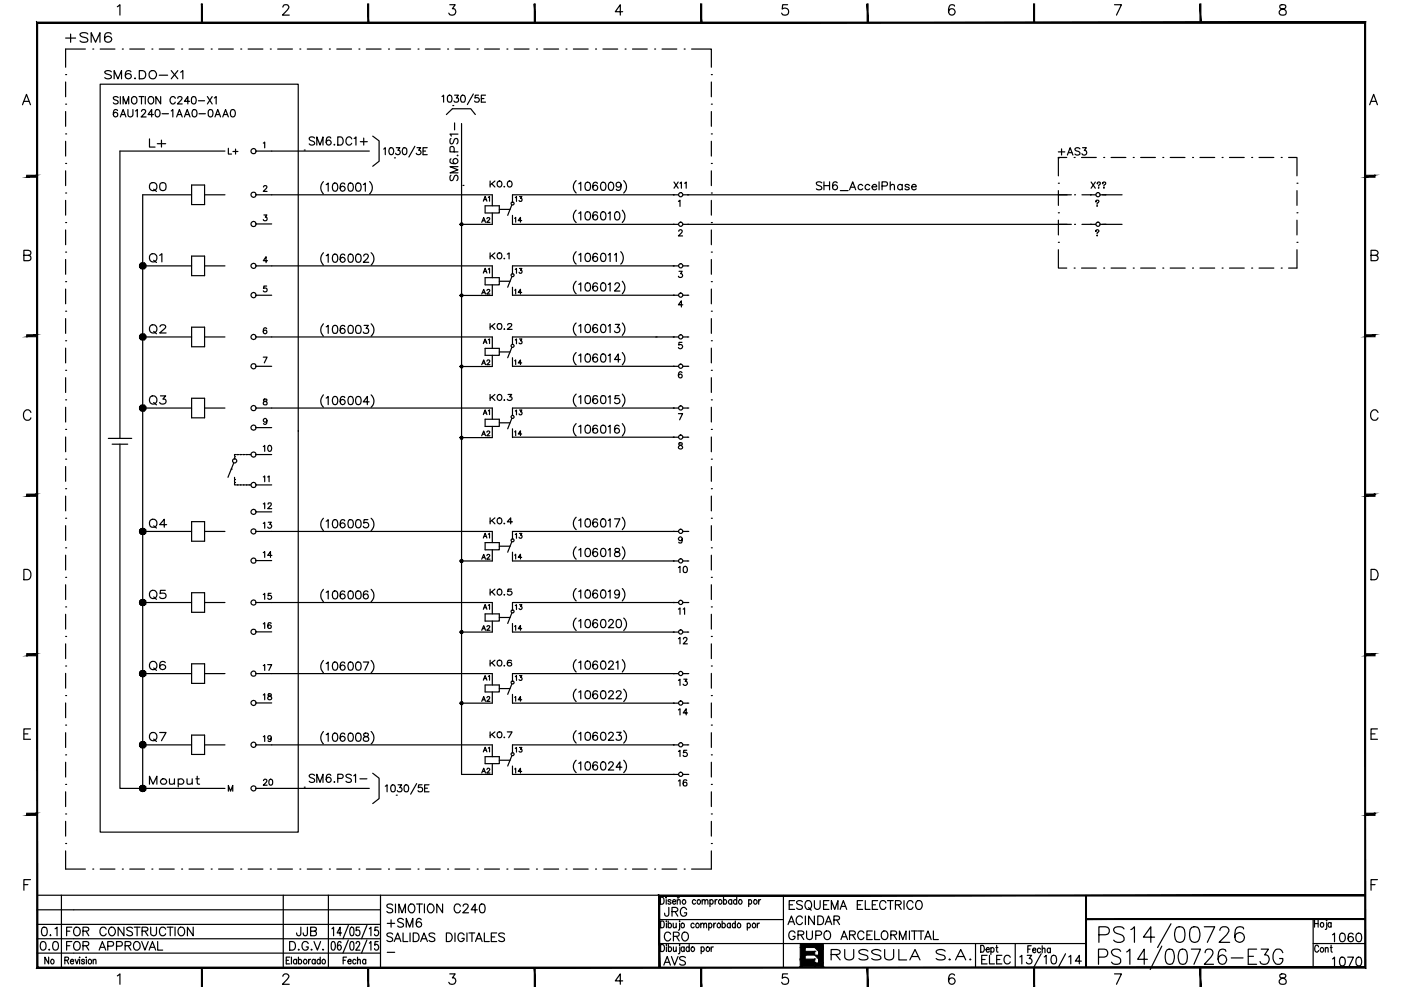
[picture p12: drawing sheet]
<svg xmlns="http://www.w3.org/2000/svg" width="297mm" height="210mm" viewBox="0 0 297 210" stroke-linecap="round" stroke-linejoin="round" font-family="sans-serif">
<!-- layer: 1 -->
<g fill="none" stroke="#000" stroke-width=".25">
<path d="M24.9 1.4l.5-.4v2.2M60 1.5l.2-.4h.8a.51 .51 0 0 1 .1 .7l-1.2 1.4h1.4M95.4 1h1.1l-.6 .8a.7 .7 0 0 1 .8 .9 .7 .7 0 0 1-1 .5l-.3-.1-.2-.3M132 2.5h-1.5l1-1.5v2.2M167 1h-1.1l-.1 .9a.78 .78 0 0 1 1.2 0 .78 .78 0 0 1-.1 1.2 .78 .78 0 0 1-1.2-.3M202.4 1.3a.68 .68 0 0 0-.9-.2 1.3 1.3 0 0 0 .2 2.1 .69 .69 0 0 0 .8-.6 .69 .69 0 0 0-.7-.8 .69 .69 0 0 0-.7 .7M236.3 1h1.5l-1.1 2.2M271.4 1.1a.5 .5 0 0 0 .2 .7 .79 .79 0 0 1 .9 .4 .79 .79 0 0 1 0 .9 .94 .94 0 0 1-1.3-.3 .9 .9 0 0 1 1.1-1 .45 .45 0 0 0 .2-.7zM4.8 22.2l.8-2.2 .9 2.2M5.1 21.5h1M290.4 22.2l.8-2.2 .8 2.2M290.7 21.5h1"/>
<path d="M5.1 54.1l1.2-.1 .2-.3v-.4l-.5-.2h-.9v2.2l1.2-.1a.59 .59 0 0 0 .2-.6 .59 .59 0 0 0-.5-.5M290.7 54.1h1a.53 .53 0 0 0 .3-.8l-.3-.2h-1v2.2h1a.58 .58 0 0 0 .3-1l-.3-.2M6.5 87.4a.8 .8 0 0 0-.9-.5 .8 .8 0 0 0-.6 .8 .97 .97 0 0 0 .2 1.1 .97 .97 0 0 0 1.1 .2l.2-.4M292.2 87.4a.8 .8 0 0 0-.9-.5 .8 .8 0 0 0-.7 .8 .97 .97 0 0 0 .2 1.1 .97 .97 0 0 0 1.1 .2l.3-.4M5.1 120.7h.7a1.18 1.18 0 0 1 .8 1.1 1.18 1.18 0 0 1-.8 1.1h-.7zM290.7 120.7h.8a1.18 1.18 0 0 1 .7 1.1 1.18 1.18 0 0 1-.7 1.1h-.8zM5.1 155.6h.8M6.5 154.5h-1.4v2.2h1.4M290.7 155.6h.8M292 154.5h-1.3v2.2h1.3M5.1 187.6h.8M6.5 186.5h-1.4v2.3"/>
<path d="M7.9 192.9h72.8M7.9 196h72.8M7.9 199h72.8M8 189.8h131.8M13 189.8v15.3M60.1 189.8v15.3M69.6 189.8v15.3M80.7 189.8v15.3M139.8 195h26.3M140 190.2a.79 .79 0 0 1 .8 .5 .79 .79 0 0 1-.2 .9l-.6 .1zM140.1 195.3a.78 .78 0 0 1 .8 .5 .78 .78 0 0 1-.3 .9h-.5zM141.3 190.2v.2z"/>
<path d="M141.3 190.7v1M141.3 195.3v.1zM141.3 195.7v1M141.7 195.9a.45 .45 0 0 1 .7 .2 .45 .45 0 0 1-.5 .6l-.2-.2M141.7 195.3v1.4M142.3 191l-.1-.2a.33 .33 0 0 0-.6 .2l.6 .3v.3a.33 .33 0 0 1-.6-.1M142.6 191.2h.6v-.4a.42 .42 0 0 0-.6 .4 .42 .42 0 0 0 .6 .4v-.1M142.7 195.7l.1 1h.4l.2-.2M143.4 195.7v1M143.6 191l.3-.3 .3 .1v.9M143.6 190.7v1M144 190.3l-.3 .1-.1-.1"/>
<path d="M144.1 195.3v.1zM144.1 195.7v1.2l-.3 .3M147.2 195.9a.45 .45 0 0 0-.8 .2 .45 .45 0 0 0 .6 .6l.2-.2M147.5 191a.45 .45 0 0 0-.8 .1 .45 .45 0 0 0 .5 .6l.3-.2M148.6 196l.3-.3 .2 .1 .1 .9M148.6 195.7v1M148.9 191l.2-.3 .3 .1 .1 .9M148.9 190.7v1M149.2 196l.3-.3 .3 .1v.9M149.5 191l.3-.3 .2 .1 .1 .9M150.3 195.9l.1-.1a.45 .45 0 0 1 .6 .4 .45 .45 0 0 1-.6 .5l-.1-.2M150.3 195.7v1.5"/>
<path d="M150.5 191a.45 .45 0 0 1 .8 .1 .45 .45 0 0 1-.5 .6l-.3-.2M150.5 190.7v1.5M151.3 195.7v1M151.6 190.7v1M151.8 195.7h-.2l-.3 .5M152 190.7h-.1l-.3 .5M153.1 195.9a.45 .45 0 0 1 .7 .2 .45 .45 0 0 1-.4 .6l-.3-.2M153.1 195.3v1.4M153.4 191l.1-.2a.42 .42 0 0 1 .6 .4 .42 .42 0 0 1-.6 .4l-.1-.1M153.4 190.2v1.5M154.8 195.9v-.1a.45 .45 0 0 0-.6 .4 .45 .45 0 0 0 .6 .5v-.2M154.8 195.7v1"/>
<path d="M155.1 191a.45 .45 0 0 0-.7 .2 .45 .45 0 0 0 .5 .5l.2-.2M155.1 190.7v1M155.9 195.9l-.1-.1a.44 .44 0 0 0-.5 .4 .44 .44 0 0 0 .5 .5l.1-.2M155.9 195.3v1.4M156.2 191a.45 .45 0 0 0-.8 .2 .45 .45 0 0 0 .6 .5l.2-.2M156.2 190.2v1.5M158.4 195.9l.2-.1a.44 .44 0 0 1 .5 .4 .44 .44 0 0 1-.5 .5l-.2-.2M158.4 195.7v1.5M158.7 191l.1-.2a.42 .42 0 0 1 .6 .4 .42 .42 0 0 1-.6 .4l-.1-.1M158.7 190.7v1.5M160.6 195.7v1M160.9 190.7v1"/>
<path d="M161 195.7l-.3 .1-.1 .4M161.3 190.7h-.2l-.2 .5M166.1 189.9v15.2M278.4 194.8v10.3M278.7 195.1v1.5M278.7 195.8h.8M279.5 195.1v1.5M281.2 195.2h.1zM281.3 195.6v1.2l-.3 .2M282.2 195.8l-.1-.1a.44 .44 0 0 0-.6 .4 .44 .44 0 0 0 .6 .4l.1-.1M282.2 195.6v1M290.7 187.6h.8"/>
<path d="M292 186.5h-1.3v2.3M7.9 202.1h72.8M10.3 202.9v1.5l-.8-1.5v1.5M13.7 203.6l.8-.1v-.4l-.8-.2v1.5M14.2 203.6l.3 .8M14.9 203.8h.7v-.3a.44 .44 0 0 0-.7 .4 .44 .44 0 0 0 .6 .4l.1-.1M15.9 203.4l.4 1 .3-1M16.9 202.9v.2zM16.9 203.4v1M17.9 203.6a.31 .31 0 0 0-.3-.2 .31 .31 0 0 0-.3 .2l.6 .5-.2 .3-.4-.1v-.1M18.2 203h.2zM18.3 203.4v1"/>
<path d="M19.8 203.7l.3-.3 .2 .1v.9M19.8 203.4v1M24.9 206.9l.5-.4v2.2M60 207l.4-.5 .6 .1a.46 .46 0 0 1 .1 .7l-1.2 1.4h1.4M60.7 203.6h.5M61.5 202.9h-.8v1.5h.8M61.8 202.9v1.5M62.9 203.6a.45 .45 0 0 0-.8 .2 .45 .45 0 0 0 .6 .6l.2-.2M62.9 203.4v1M63.3 203.6a.45 .45 0 0 1 .7 .2 .45 .45 0 0 1-.5 .6l-.2-.2M63.3 202.9v1.5M65.4 203.4v1"/>
<path d="M65.9 203.4l-.3 .1-.2 .3M66.8 203.6a.45 .45 0 0 0-.7 .2 .45 .45 0 0 0 .5 .6l.2-.2M66.8 203.4v1M67.9 203.6a.45 .45 0 0 0-.8 .2 .45 .45 0 0 0 .5 .6l.3-.2M67.9 202.9v1.5M72.8 203.6h.4M73.5 202.9h-.7v1.5M73.8 203.8h.7l-.1-.3a.44 .44 0 0 0-.6 .4 .44 .44 0 0 0 .5 .4l.2-.1M75.5 203.6a.45 .45 0 0 0-.8 .2 .45 .45 0 0 0 .5 .6l.3-.2M75.8 203.7l.3-.3 .3 .1v.9M75.8 202.9v1.5M77.5 203.6a.45 .45 0 0 0-.7 .2 .45 .45 0 0 0 .5 .6l.2-.2"/>
<path d="M77.5 203.4v1M95.4 206.5h1.1l-.6 .8a.7 .7 0 0 1 .8 .8 .7 .7 0 0 1-1 .6l-.3-.1-.2-.3M132 208h-1.5l1-1.5v2.2M139.8 200.1h90.5M140.1 200.3a.75 .75 0 0 1 .8 .7 .75 .75 0 0 1-.8 .7zM141.3 200.3v.1zM141.3 200.8v.9M141.7 201l.1-.2a.45 .45 0 0 1 .6 .4 .45 .45 0 0 1-.6 .5l-.1-.2M141.7 200.3v1.4M142.8 200.8v.9h.3l.3-.2M143.4 200.8v.9M144.1 200.3v.1z"/>
<path d="M144.1 200.8v1.2l-.3 .2M145.1 201l-.2-.2a.44 .44 0 0 0-.5 .4 .44 .44 0 0 0 .5 .5l.2-.2M145.1 200.8v.9M146.1 201l-.1-.2a.45 .45 0 0 0-.6 .4 .45 .45 0 0 0 .6 .5l.1-.2M146.1 200.3v1.4M148.7 201v-.2a.45 .45 0 0 1 .6 .4 .45 .45 0 0 1-.6 .5v-.2M148.7 200.8v1.4M150.8 200.8v.9M151.2 200.8h-.3l-.1 .4M167 206.5h-1.1l-.1 .9a.78 .78 0 0 1 1.2 0 .78 .78 0 0 1-.1 1.2 .78 .78 0 0 1-1.2-.3M202.4 206.8a.63 .63 0 0 0-.6-.3 .63 .63 0 0 0-.6 .4 1.24 1.24 0 0 0 .5 1.8 .69 .69 0 0 0 .8-.7 .69 .69 0 0 0-.7-.7 .69 .69 0 0 0-.7 .7M206.8 200.1v5"/>
<path d="M207.9 200.4a.78 .78 0 0 1 .8 .5 .78 .78 0 0 1-.2 .9l-.6 .1zM209.1 201.3h.6v-.3a.45 .45 0 0 0-.6 .4 .45 .45 0 0 0 .6 .4v-.1M210.1 201.1a.45 .45 0 0 1 .7 .2 .45 .45 0 0 1-.5 .6l-.2-.2M210.1 200.9v1.5M211.1 200.9h.5M211.3 200.4v1.2l.3 .3M215.3 200.1v5M217.9 201.2h.5M218.6 200.5h-.7v1.5M218.9 201.5h.7l-.1-.4a.44 .44 0 0 0-.6 .4 .44 .44 0 0 0 .6 .4l.1-.1M220.6 201.2l-.1-.1a.44 .44 0 0 0-.6 .4 .44 .44 0 0 0 .6 .4l.1-.1M221 201.3l.2-.3 .3 .1 .1 .9"/>
<path d="M221 200.5v1.5M222.7 201.2l-.1-.1a.44 .44 0 0 0-.6 .4 .44 .44 0 0 0 .6 .4l.1-.1M222.7 201v1M236.3 206.5h1.5l-1.1 2.2M271.4 206.6a.47 .47 0 0 0 .2 .7 .79 .79 0 0 1 .9 .3 .79 .79 0 0 1 0 1 .94 .94 0 0 1-1.3-.3 .9 .9 0 0 1 1.1-1l.2-.1 .1-.4a.85 .85 0 0 0-1.2-.2zM278.4 200.1h11.1M279.6 200.8a.42 .42 0 0 0-.6-.4 .42 .42 0 0 0-.2 .6v.3a.42 .42 0 0 0 .2 .6 .42 .42 0 0 0 .6-.4M281 201.2l.2-.3 .3 .1 .1 .9M281 200.9v1M282.1 200.9h.3M282.2 200.4v1.2l.3 .3"/>
<circle cx="144.7" cy="196.2" r=".45"/>
<circle cx="145" cy="191.2" r=".44"/>
<circle cx="147.9" cy="196.2" r=".45"/>
<circle cx="148.2" cy="191.2" r=".44"/>
<circle cx="152.4" cy="196.2" r=".45"/>
<circle cx="152.7" cy="191.2" r=".45"/>
<circle cx="156.7" cy="196.2" r=".45"/>
<circle cx="157" cy="191.2" r=".44"/>
<circle cx="159.9" cy="196.2" r=".45"/>
<circle cx="160.2" cy="191.2" r=".45"/>
<circle cx="280.3" cy="196" r=".45"/>
<circle cx="11.1" cy="203.8" r=".44"/>
<circle cx="19.1" cy="203.8" r=".45"/>
<circle cx="64.7" cy="203.8" r=".44"/>
<circle cx="68.6" cy="203.8" r=".45"/>
<circle cx="146.9" cy="201.2" r=".44"/>
<circle cx="150.1" cy="201.2" r=".45"/>
<circle cx="280.3" cy="201.3" r=".44"/>
</g>
<g fill="#000" stroke="#000" stroke-width=".21">
<path d="M42.7 .8v4h.2zM42.7 .8h.2v4z"/>
<path d="M78 .8v4h.2zM78 .8h.2v4z"/>
<path d="M113.3 .8v4h.2zM113.3 .8h.2v4z"/>
<path d="M148.5 .8v4h.3zM148.5 .8h.3v4z"/>
<path d="M183.8 .8v4h.3zM183.8 .8h.3v4z"/>
<path d="M219.1 .8v4h.3zM219.1 .8h.3v4z"/>
<path d="M254.4 .8v4h.2zM254.4 .8h.2v4z"/>
<path d="M5.7 37.2v.4l2-.4zM5.7 37.6l2-.4v.4z"/>
<path d="M289.5 37.2v.4l2-.4zM289.5 37.6l2-.4v.4z"/>
<path d="M5.7 71v.4l2-.4zM5.7 71.4l2-.4v.4z"/>
<path d="M289.5 71v.4l2-.4zM289.5 71.4l2-.4v.4z"/>
<path d="M5.7 104.8v.4l2-.4zM5.7 105.2l2-.4v.4z"/>
<path d="M289.5 104.8v.4l2-.4zM289.5 105.2l2-.4v.4z"/>
<path d="M5.7 138.6v.5l2-.5zM5.7 139.1l2-.5v.5z"/>
<path d="M289.5 138.6v.5l2-.5zM289.5 139.1l2-.5v.5z"/>
<path d="M5.7 172.4v.5l2-.5zM5.7 172.9l2-.5v.5z"/>
<path d="M289.5 172.4v.5l2-.5zM289.5 172.9l2-.5v.5z"/>
<path d="M230.3 194.8v.2l59.2-.2zM230.3 195l59.2-.2v.2z"/>
<path d="M230.2 189.9l.2 15.2v-15.2zM230.2 189.9l.2 15.2h-.2z"/>
<path d="M139.9 190h149.6v-.2zM139.6 189.8h149.9l-149.6 .2zM139.6 189.8l.3 15.3v-15.1zM139.6 189.8l.3 15.3h-.3z"/>
<path d="M7.8 4.7v200.6l.2-.3zM7.8 4.7l.2 .2v200.1zM7.8 4.7l.2 .2 281.5-.2zM8 4.9l281.5-.2-.2 .2zM289.5 4.7l-.2 .2 .2 200.4zM289.3 4.9l.2 200.4-.2-.3zM7.8 205.3h281.7l-.2-.3zM7.8 205.3l.2-.3h281.3z"/>
<path d="M42.7 205.2v4h.2zM42.7 205.2h.2v4z"/>
<path d="M78 205.2v4h.2zM78 205.2h.2v4z"/>
<path d="M113.3 205.2v4h.2zM113.3 205.2h.2v4z"/>
<path d="M148.5 205.2v4h.3zM148.5 205.2h.3v4z"/>
<path d="M183.8 205.2v4h.3zM183.8 205.2h.3v4z"/>
<path d="M219.1 205.2v4h.3zM219.1 205.2h.3v4z"/>
<path d="M254.4 205.2v4h.2zM254.4 205.2h.2v4z"/>
</g>
<!-- layer: DIBUJO -->
<g fill="none" stroke="#000" stroke-width=".25">
<path d="M105.9 44.4h2.2M105.9 59.6h2.2M105.9 74.6h2.2M105.9 89.6h2.2M105.9 115.8h2.2M105.9 130.9h2.2M105.9 146h2.2M105.9 161.2h2.2M176.2 202.4l1.7-.1a.47 .47 0 0 0 .2-.4 .47 .47 0 0 0-.2-.4l-1.7-.2v2.2M177.2 202.4l.9 1.1M179.1 201.3v1.6a1.05 1.05 0 0 0 1 .6 1.05 1.05 0 0 0 .9-.6v-1.6M184 201.7a1.42 1.42 0 0 0-1.9 0 .58 .58 0 0 0 .6 .6l.8 .2a.6 .6 0 0 1 .5 .7 1.58 1.58 0 0 1-1.9 0"/>
<path d="M186.8 201.7a1.5 1.5 0 0 0-2 0v.2a1.94 1.94 0 0 0 1.7 .7l.3 .3v.3a1.66 1.66 0 0 1-2 0M187.6 201.3v1.6a1.05 1.05 0 0 0 .9 .6 1.05 1.05 0 0 0 1-.6v-1.6M190.6 201.3v2.2h1.6M192.9 203.5l1.1-2.2 1.1 2.2M193.3 202.8h1.4M200.4 201.7a1.42 1.42 0 0 0-1.9 0 .58 .58 0 0 0 .5 .6l.8 .2a.6 .6 0 0 1 .6 .7 1.58 1.58 0 0 1-1.9 0M201.4 203.3l-.2 .1h.3M202.6 203.5l1.1-2.2 1.1 2.2M203 202.8h1.4M205.7 203.3l-.1 .1h.3"/>
</g>
<!-- layer: 2 -->
<g fill="none" stroke="#000" stroke-width=".25">
<path d="M95.9 23.1l-1.3 1.2M57.6 41.3h46.8v2.3M57.6 56.4h46.8v2.5M102.9 43.6h3v1.6h-3zM102.9 58.9h3v1.5h-3zM104.4 45.2v2.4M108.7 41.3h34.1M108.7 56.4h34.1M108.7 47.6h34.1M145.8 41.3h81.3M145.8 47.6h81.3M227.8 41.3h.1"/>
<path d="M227.8 47.6h.1M229.4 41.3h1.8M229.4 47.6h1.8M233.8 41.3h4.1M233.8 47.6h4.1M57.6 71.4h46.8v2.5M102.9 73.9h3v1.4h-3zM104.4 60.4v2.2M104.4 75.3v2.4M108.7 71.4h34.1M108.7 62.6h34.1M108.7 77.7h34.1"/>
<path d="M49.6 98.2l-1.3 3M49.7 96.8h.1M49.7 97v.3M50.1 96.4h-.4v.3M50.2 96.4h.1M50.4 96.4h.3M50.8 96.4h.1M51 96.4h.3M51.5 96.4h.1M51.6 96.4h.3M52.1 96.4h.1M52.2 96.4h.4"/>
<path d="M52.7 96.4h.1M52.9 96.4h.3M57.6 86.5h46.8v2.4M102.9 88.9h3v1.5h-3zM104.4 90.4v2.4M108.7 86.5h34.1M108.7 92.7h34.1M49.7 102.5v.3h.4M49.7 102.3h.1M49.7 101.7h.1M49.7 101.2v.3M49.7 101.8v.4"/>
<path d="M50.2 102.8h.1M50.4 102.8h.3M50.8 102.8h.1M51 102.8h.3M51.5 102.8h.1M51.6 102.8h.3M52.1 102.8h.1M52.2 102.8h.4M52.7 102.8h.1M52.9 102.8h.3M57.6 112.7h46.8v2.3M102.9 115h3v1.6h-3z"/>
<path d="M104.4 116.6v2.3M108.7 118.9h34.1M57.6 127.7h46.8v2.5M102.9 130.2h3v1.5h-3zM104.4 131.7v2.3M108.7 127.7h34.1M108.7 134h34.1M57.6 142.8h46.8v2.4M57.6 157.9h46.8v2.5M102.9 145.2h3v1.5h-3zM104.4 146.7v2.4M108.7 142.8h34.1"/>
<path d="M108.7 157.9h34.1M108.7 149.1h34.1M102.9 160.4h3v1.5h-3zM104.4 161.9v2.3M108.7 164.2h34.1M170.7 200.9v.8M170.7 202.5v.9"/>
<circle cx="144.3" cy="41.3" r=".44"/>
<circle cx="144.3" cy="47.5" r=".44"/>
<circle cx="144.3" cy="56.4" r=".44"/>
<circle cx="232.8" cy="41.3" r=".44"/>
<circle cx="232.8" cy="47.5" r=".44"/>
<circle cx="144.3" cy="62.6" r=".44"/>
<circle cx="144.3" cy="77.6" r=".44"/>
<circle cx="144.3" cy="71.4" r=".44"/>
<circle cx="49.7" cy="97.7" r=".44"/>
<circle cx="144.3" cy="92.7" r=".44"/>
<circle cx="144.3" cy="86.5" r=".44"/>
<circle cx="144.3" cy="118.9" r=".44"/>
<circle cx="144.3" cy="112.7" r=".44"/>
<circle cx="144.3" cy="127.7" r=".44"/>
<circle cx="144.3" cy="134" r=".44"/>
<circle cx="144.3" cy="149.1" r=".44"/>
<circle cx="144.3" cy="142.8" r=".44"/>
<circle cx="144.3" cy="157.9" r=".44"/>
<circle cx="144.3" cy="164.2" r=".44"/>
</g>
<g fill="#000" stroke="#000" stroke-width=".21">
<path d="M172.7 202.5h.9v.9zM172.7 200.9h.9v.8z"/>
<path d="M97.6 47.4l-.1 .2h.4zM97.5 47.6h.4l-.3 .2zM97.9 47.6l-.3 .2 .3 .1z"/>
<path d="M97.9 47.6v.3l.2-.1zM97.9 47.6h.3l-.1 .2z"/>
<path d="M98.1 47.4l-.2 .2h.3zM97.9 47.2l.2 .2-.2 .2zM97.6 47.4l.3 .2v-.4z"/>
<path d="M97.6 62.4l-.1 .2h.4zM97.5 62.6h.4l-.3 .3zM97.6 62.9h.3v-.3z"/>
<path d="M97.6 77.5l-.1 .2h.4zM97.5 77.7h.4l-.3 .2zM97.9 77.7l-.3 .2 .3 .1z"/>
<path d="M97.9 62.6v.3h.2zM97.9 62.6h.3l-.1 .3z"/>
<path d="M97.9 77.7v.3l.2-.1zM97.9 77.7h.3l-.1 .2z"/>
<path d="M98.1 62.4l-.2 .2h.3zM97.9 62.3l.2 .1-.2 .2zM97.6 62.4l.3 .2v-.3z"/>
<path d="M98.1 77.5l-.2 .2h.3zM97.9 77.4l.2 .1-.2 .2zM97.6 77.5l.3 .2v-.3z"/>
<path d="M97.6 92.6l-.1 .2h.4zM97.5 92.8h.4l-.3 .2zM97.9 92.8l-.3 .2 .3 .1z"/>
<path d="M97.9 92.8v.3l.2-.1zM97.9 92.8h.3l-.1 .2z"/>
<path d="M98.1 92.6l-.2 .2h.3zM97.9 92.5l.2 .1-.2 .2zM97.6 92.6l.3 .2v-.3z"/>
<path d="M97.6 118.7l-.1 .2h.4zM97.5 118.9h.4l-.3 .3zM97.9 118.9l-.3 .3h.3z"/>
<path d="M97.9 118.9v.3h.2zM97.9 118.9h.3l-.1 .3z"/>
<path d="M98.1 118.7l-.2 .2h.3zM97.9 118.6l.2 .1-.2 .2zM97.6 118.7l.3 .2v-.3z"/>
<path d="M97.6 133.8l-.1 .2h.4zM97.5 134h.4l-.3 .2zM97.6 134.2l.3 .2v-.4z"/>
<path d="M97.9 134v.4l.2-.2zM97.9 134h.3l-.1 .2z"/>
<path d="M98.1 133.8l-.2 .2h.3zM97.9 133.7l.2 .1-.2 .2zM97.6 133.8l.3 .2v-.3z"/>
<path d="M97.6 148.9l-.1 .2h.4zM97.5 149.1h.4l-.3 .2zM97.9 149.1l-.3 .2 .3 .1z"/>
<path d="M97.9 149.1v.3l.2-.1zM97.9 149.1h.3l-.1 .2z"/>
<path d="M98.1 148.9l-.2 .2h.3zM97.9 148.8l.2 .1-.2 .2zM97.6 148.9l.3 .2v-.3z"/>
<path d="M169.7 200.1v.8h4.9zM169.7 200.1h4.9v.8z"/>
<path d="M170.7 200.9l-1 2.5h1zM169.7 200.9h1l-1 2.5z"/>
<path d="M170.7 201.7v.8l2-.8zM170.7 202.5l2-.8v.8z"/>
<path d="M169.7 205l3-1.6v1.6zM169.7 203.4v1.6l3-1.6z"/>
<path d="M173.6 200.9v3.3l1-3.3zM174.6 200.9v3.3h-1z"/>
<path d="M172.7 204.2l1.9 .8v-.8zM172.7 204.2l1.9 .8h-1.9z"/>
</g>
<!-- layer: 10 -->
<g fill="none" stroke="#000" stroke-width=".25">
<path d="M8.8 199.7a.63 .63 0 0 1 .9 .3 1.15 1.15 0 0 1-.5 1.5h-.2a1.17 1.17 0 0 1-.2-1.8zM9 196.7a.63 .63 0 0 1 .9 .2 .91 .91 0 0 1-.6 1.5 1.17 1.17 0 0 1-.3-1.7zM10.6 198.3h.2zM11.4 199.7a.63 .63 0 0 1 .9 .3 1.15 1.15 0 0 1-.5 1.5h-.1a1.17 1.17 0 0 1-.3-1.8zM11.7 196.9l.4-.3v1.8M14.1 197.4h.7M15.2 196.6h-1.1v1.8M15.2 199.6h-1.1v1.9M15.8 196.8a.68 .68 0 0 1 .7-.2 .68 .68 0 0 1 .5 .7v.4a.7 .7 0 0 1-.7 .7 .7 .7 0 0 1-.7-.7zM15.8 199.9a.76 .76 0 0 1 1-.1 .76 .76 0 0 1 .2 1 .75 .75 0 0 1-1 .6 .75 .75 0 0 1-.4-1.1zM17.6 197.4l1.1-.1 .1-.4-.4-.3h-.8v1.8M18.2 197.4l.6 1"/>
<path d="M22.5 197a.64 .64 0 0 0-1-.3 .91 .91 0 0 0-.3 1.1 .91 .91 0 0 0 1.1 .5l.2-.3M23.2 196.8a.68 .68 0 0 1 .8-.2 .68 .68 0 0 1 .5 .7v.4a.72 .72 0 0 1-.8 .7 .72 .72 0 0 1-.7-.7v-.4zM26.3 196.6v1.8l-1.3-1.8v1.8M28.1 196.8a.71 .71 0 0 0-1.2 .2l.2 .3 .8 .3 .2 .5a.82 .82 0 0 1-1.2 0M28.5 199.9a.83 .83 0 0 1 1.1 .1 .83 .83 0 0 1-.1 1.2 .66 .66 0 0 1-.8 .2 .66 .66 0 0 1-.4-.6zM28.5 196.6h1.2M29.1 196.6v1.8M30 199.6l.7 1.9 .7-1.9M30.1 197.4l1.1-.1 .2-.4-.5-.3h-.8v1.8M30.7 197.4l.7 1M31.9 196.6v1.3a.62 .62 0 0 0 .7 .5 .62 .62 0 0 0 .6-.5v-1.3M33.4 199.6v1.9h1.1"/>
<path d="M35.1 197a.68 .68 0 0 0-.7-.4 .68 .68 0 0 0-.6 .7v.4a.68 .68 0 0 0 .6 .7 .68 .68 0 0 0 .7-.4M35.5 196.6h1.2M36.1 196.6v1.8M37.1 196.6v1.8M37.9 196.8a.68 .68 0 0 1 .8-.2 .68 .68 0 0 1 .4 .7v.4a.7 .7 0 0 1-.7 .7 .7 .7 0 0 1-.7-.7zM41 196.6v1.8l-1.3-1.8v1.8M61.4 199.6h.6a.96 .96 0 0 1 .7 .9 .96 .96 0 0 1-.7 1h-.6zM63.8 196.6l-.1 1.6-.3 .2-.3-.1-.2-.5M65.2 196.6l-.1 1.6-.3 .2-.3-.1-.2-.5M65.9 197.4l1-.1 .2-.2-.1-.3-.3-.2h-.8v1.8h.8a.49 .49 0 0 0 .4-.5 .49 .49 0 0 0-.4-.5M66.6 199.6l.7 1.9 .7-1.9M70.4 196.9l.3-.3v1.8"/>
<path d="M70.4 199.7l.3-.1a1.27 1.27 0 0 1 0 1.9h-.1a.82 .82 0 0 1-.4-1.1zM72.3 199.9l-.1-.2-.3-.1a1.11 1.11 0 0 0 .1 1.9 .52 .52 0 0 0 .4-.7 .52 .52 0 0 0-.7-.4l-.2 .5M72.4 197.8h-.9l.6-1.2v1.8M73.9 196.2l-1.2 2.8M73.9 199.3l-1.2 2.8M74.4 196.7l.3-.1a.85 .85 0 0 1 .3 1l-.1 .7-.4 .1a1.39 1.39 0 0 1-.1-1.7zM74.4 199.7l.3-.1a.85 .85 0 0 1 .3 1.1l-.1 .7-.4 .1a1.39 1.39 0 0 1-.1-1.8zM76.2 196.6h-.6v.7a.49 .49 0 0 1 .7 .1v.3a.48 .48 0 0 1-.2 .7 .48 .48 0 0 1-.7-.3M77.8 196.2l-1.1 2.8M77.8 199.3l-1.1 2.8M78.3 196.9l.3-.3v1.8M78.3 200l.3-.4v1.9"/>
<path d="M80.2 196.6h-.7l-.1 .7h.1a.44 .44 0 0 1 .7 .1 .55 .55 0 0 1 0 .8 .55 .55 0 0 1-.8 0v-.1M80.2 199.6h-.7l-.1 .8a.41 .41 0 0 1 .5-.2 .41 .41 0 0 1 .3 .3 .54 .54 0 0 1 0 .8 .54 .54 0 0 1-.8 0v-.2M82.1 195.8h1.6M82.9 195v1.6M83.3 198.1a.7 .7 0 0 0-1.3 .1l.2 .3 .9 .4 .2 .5a.82 .82 0 0 1-1.3 0M83.3 191.9a.69 .69 0 0 0-.7-.3 .69 .69 0 0 0-.6 .5l.2 .3 .9 .3 .2 .5a.75 .75 0 0 1-1.3 0M83.6 199.6l.7-1.8 .7 1.8M83.8 199h.9M83.8 191.7v1.8M84.6 193.5v-1.8l.6 1.8 .8-1.8v1.8M85.5 197.8v1.8h1M85.5 195a.67 .67 0 0 0-.6-.3 .67 .67 0 0 0-.6 .5l.2 .2 1 .5v.4a.84 .84 0 0 1-1.2 0"/>
<path d="M86.1 196.6v-1.9l.8 1.9 .6-1.9v1.9M86.8 191.9a.66 .66 0 0 1 .7-.2 .66 .66 0 0 1 .5 .7v.4a.7 .7 0 0 1-.7 .8 .7 .7 0 0 1-.7-.8zM86.9 197.8v1.8M87.6 197.8h.7a.98 .98 0 0 1 .6 .9 .98 .98 0 0 1-.6 .9h-.7zM88.3 191.7h1.3M88.9 191.7v1.8M89.2 199.6l.7-1.8 .7 1.8M89.3 195a.5 .5 0 0 0-.8-.2 1.12 1.12 0 0 0 .3 1.8 .58 .58 0 0 0 .6-.5 .58 .58 0 0 0-.5-.7 .58 .58 0 0 0-.6 .5M89.5 199h.8M90 191.7v1.8M90.8 191.9a.83 .83 0 0 1 1.2 .2 .83 .83 0 0 1-.2 1.1l-.2 .2a.9 .9 0 0 1-1-.4 .9 .9 0 0 1 .2-1.1zM92.2 198.1a.7 .7 0 0 0-1.2 .1l.3 .4a.94 .94 0 0 1 .9 .5v.3a.84 .84 0 0 1-1.2 0"/>
<path d="M93.8 191.7v1.8l-1.2-1.8v1.8M94.6 197.8h.6a.96 .96 0 0 1 .7 .9 .96 .96 0 0 1-.7 .9h-.6zM96.5 197.8v1.8M97.6 192.1a.67 .67 0 0 0-.8-.4 .67 .67 0 0 0-.5 .7v.4a.67 .67 0 0 0 .5 .7 .67 .67 0 0 0 .8-.4M98.2 192.1l.1-.3 .3-.1 .6 .1a.6 .6 0 0 1-.2 .8l-.9 .9h1.2M98.4 198.2a.68 .68 0 0 0-.8-.4 .68 .68 0 0 0-.5 .7v.5a.66 .66 0 0 0 .7 .6 .66 .66 0 0 0 .6-.6h-.5M99 197.8v1.8M99.4 197.8h1.3M100.1 197.8v1.8M100.8 199.6l.7-1.8 .7 1.8M101.1 199h.9M101.2 192.9h-1.3l.8-1.2v1.8"/>
<path d="M101.9 191.8a.61 .61 0 0 1 .9 .2 .96 .96 0 0 1-.7 1.5 1.23 1.23 0 0 1-.2-1.7zM102.7 197.8v1.8h1M104.2 198.7h.7M105.3 197.8h-1.1v1.8h1.1M107 198.1a.71 .71 0 0 0-1.3 .1l.2 .3 .9 .4 .2 .5a.82 .82 0 0 1-1.3 0M141.8 192.4v1.4l-.2 .4-.3 .1a.48 .48 0 0 1-.4-.7M142.2 198.1a.68 .68 0 0 0-.8-.5 .68 .68 0 0 0-.5 .8 .75 .75 0 0 0 .2 .9 .75 .75 0 0 0 1-.1l.1-.2M142.5 193.3l1-.1 .2-.3-.1-.3-.3-.2h-.8v1.9M142.8 198.5l1-.1 .2-.3-.1-.3-.3-.2h-.8v1.9M143.1 193.3l.6 1M143.4 198.5l.6 1M144.7 197.9a.77 .77 0 0 1 1-.1 .77 .77 0 0 1 .3 1 .7 .7 0 0 1-.7 .7 .7 .7 0 0 1-.7-.7z"/>
<path d="M145.6 192.9a.67 .67 0 0 0-.8-.5 .67 .67 0 0 0-.5 .7 .75 .75 0 0 0 .2 1 .75 .75 0 0 0 1.1-.3v-.3h-.5M167.1 196l.7-1.8 .7 1.8M167.3 195.4h.9M167.3 191.8h.7M168.5 191h-1.2v1.8h1.2M168.6 197.8a.68 .68 0 0 0-.8-.4 .68 .68 0 0 0-.6 .7v.4a.66 .66 0 0 0 .7 .7 .66 .66 0 0 0 .7-.7h-.5M169.2 198.2l1-.1 .2-.4-.4-.3h-.8v1.8M169.8 198.2l.6 1M170.1 194.6a.68 .68 0 0 0-.7-.4 .68 .68 0 0 0-.6 .7 .82 .82 0 0 0 .2 .9 .82 .82 0 0 0 .9 .1l.2-.3M170.1 191.2a.7 .7 0 0 0-.7-.3 .7 .7 0 0 0-.5 .5l.2 .3 .9 .3 .1 .5a.75 .75 0 0 1-1.2 0M170.8 194.2v1.8M170.8 191.2a.76 .76 0 0 1 1.1-.1 .76 .76 0 0 1 .2 1 .7 .7 0 0 1-.7 .7 .7 .7 0 0 1-.7-.7z"/>
<path d="M171 197.4v1.3a.62 .62 0 0 0 .6 .5 .62 .62 0 0 0 .6-.5v-1.3M171.4 192.4l.6 .6M172.7 194.2v1.8l-1.3-1.8v1.8M172.7 191v1.3a.62 .62 0 0 0 .6 .5 .62 .62 0 0 0 .6-.5v-1.3M173 198.3h.7a.47 .47 0 0 0 .4-.3 .47 .47 0 0 0 0-.4l-.4-.2h-.7v1.8M173.4 194.2h.6a.96 .96 0 0 1 .6 .9 .96 .96 0 0 1-.6 .9h-.6zM174.6 191.8h.7M174.9 197.6l.3-.2a.91 .91 0 0 1 .9 .9 .91 .91 0 0 1-.9 .9l-.3-.2-.2-.5zM174.9 196l.8-1.8 .6 1.8M175.2 195.4h.9M175.8 191h-1.2v1.8h1.2M176.3 192.8v-1.8l.7 1.8 .7-1.8v1.8"/>
<path d="M176.8 195.1l1-.1 .2-.3-.1-.3-.3-.2h-.8v1.8M177.4 195.1l.6 .9M178.1 192.8l.7-1.8 .7 1.8M178.3 199.2l.7-1.8 .7 1.8M178.4 192.2h.8M178.5 198.6h.9M180.1 198.2l1.1-.1 .1-.4-.4-.3h-.8v1.8M180.7 198.2l.6 1M181.8 191.8h.7M182.9 191h-1.1v1.8h1.1M183.2 197.8a.68 .68 0 0 0-.8-.4 .68 .68 0 0 0-.6 .7v.4a.68 .68 0 0 0 .6 .7 .68 .68 0 0 0 .8-.4M183.5 191v1.8h1"/>
<path d="M183.8 198.2h.7M184.9 197.4h-1.1v1.8h1.1M184.9 191.8h.7M185.4 197.4v1.8h1.1M186.1 191h-1.2v1.8h1.2M187 197.6a.68 .68 0 0 1 .8-.2 .68 .68 0 0 1 .4 .7v.4a.7 .7 0 0 1-.7 .7 .7 .7 0 0 1-.7-.7zM187.8 191.4a.67 .67 0 0 0-.8-.5 .67 .67 0 0 0-.5 .8v.4a.67 .67 0 0 0 .5 .7 .67 .67 0 0 0 .8-.5M188.2 191h1.2M188.8 191v1.8M188.9 198.2l1-.1 .2-.4-.5-.3h-.7v1.8M189.5 198.2l.6 1M189.9 191.8h1l.2-.5-.5-.3h-.7v1.8"/>
<path d="M190.4 191.8l.7 1M190.7 199.2v-1.8l.7 1.8 .7-1.8v1.8M191.7 191v1.8M192.8 197.4v1.8M193.2 197.4h1.3M193.6 191.4a.67 .67 0 0 0-.8-.4 .67 .67 0 0 0-.5 .7v.4a.67 .67 0 0 0 .5 .7 .67 .67 0 0 0 .8-.5M193.9 197.4v1.8M194.3 191.2a.76 .76 0 0 1 1-.1 .76 .76 0 0 1 .2 1 .7 .7 0 0 1-.7 .7 .7 .7 0 0 1-.7-.7zM194.6 197.4h1.3M195.3 197.4v1.8M196 199.2l.8-1.8 .6 1.8M196.3 198.6h.9"/>
<path d="M197.9 197.4v1.8h1.1M233 198.2l1.9-.1a.88 .88 0 0 0 0-1.5l-1.9-.1v3.3M238.3 197a1.45 1.45 0 0 0-2.2 0 .83 .83 0 0 0 .7 .9l.9 .3a.85 .85 0 0 1 .3 1.4 1.54 1.54 0 0 1-1.9-.3M239.8 197.1l.7-.6v3.3M244.8 198.7h-2.4l1.6-2.2v3.3M248.3 195.9l-2.9 5M249.5 196.6a1.18 1.18 0 0 1 1.6 .5 2.94 2.94 0 0 1-.3 2.5 1.05 1.05 0 0 1-1.6-.4 2.75 2.75 0 0 1 .3-2.6zM252.7 196.6a1.14 1.14 0 0 1 1.5 .5 2.75 2.75 0 0 1-.3 2.5 1.09 1.09 0 0 1-1.6-.4 2.94 2.94 0 0 1 .4-2.6zM255.3 196.5h2.2l-1.5 3.3M258.6 197.3a.81 .81 0 0 1 .7-.8h.6a.78 .78 0 0 1 .5 1.2l-1.9 2.1h2.2M263.7 197l-.1-.4a1.18 1.18 0 0 0-1.7 .5l-.1 .8 .1 1.4a1.02 1.02 0 0 0 1.7 .2 1.02 1.02 0 0 0-.3-1.6 1.02 1.02 0 0 0-1.5 .8M282.5 198.2l.4-.3v1.8"/>
<path d="M284.3 197.9a.63 .63 0 0 1 .8 .3 1.15 1.15 0 0 1-.4 1.5h-.2a1.17 1.17 0 0 1-.2-1.8zM286.9 198.1a.54 .54 0 0 0-.5-.3 .54 .54 0 0 0-.5 .4 1.07 1.07 0 0 0 .4 1.5 .57 .57 0 0 0 .7-.5 .57 .57 0 0 0-.6-.7 .57 .57 0 0 0-.6 .6M287.8 197.9a.58 .58 0 0 1 .8 .3 1.19 1.19 0 0 1-.4 1.5h-.2a1.1 1.1 0 0 1-.2-1.8zM10.4 201.4h.1zM14.1 200.5h.7M17.6 200.5l1.1-.1 .1-.3-.1-.3-.3-.2h-.8v1.9M18.2 200.5l.6 1M21 201.5l.7-1.9 .7 1.9M21.3 200.9h.9M22.8 200.6h.9a.49 .49 0 0 0 .4-.5 .49 .49 0 0 0-.4-.5h-.9v1.9M24.7 200.6l1.1-.1 .1-.3v-.4l-.4-.2h-.8v1.9M26.5 200.5l1.1-.1 .2-.3-.1-.3-.4-.2h-.8v1.9"/>
<path d="M27.2 200.5l.6 1M31.6 201.5l.7-1.9 .7 1.9M31.9 200.9h.9M63.3 201.3l.1 .1-.1 .1zM65.3 200.1a.64 .64 0 0 0-.9-.4 .91 .91 0 0 0-.4 1.2 .91 .91 0 0 0 1.1 .5l.2-.6h-.4M65.9 201.4h.3zM68.4 201.4h.2zM75.5 200.1l.1-.3a.42 .42 0 0 1 .6-.1 .42 .42 0 0 1 0 .6l-.8 1.2h.9M82.1 201.9h1.6M140.7 204.6l.8-1.8 .6 1.8M141 204h.9M142.4 202.8l.6 1.8 .7-1.8"/>
<path d="M145.3 203.1a.7 .7 0 0 0-1.2 .1l.2 .3 .8 .4 .2 .5a.82 .82 0 0 1-1.2 0M208.1 203.4h.8M209.3 202.6h-1.2v1.8h1.2M209.8 202.6v1.8h1M211.3 203.4h.7M212.4 202.6h-1.1v1.8h1.1M214.2 203a.68 .68 0 0 0-.8-.5 .68 .68 0 0 0-.5 .7v.5a.68 .68 0 0 0 .5 .7 .68 .68 0 0 0 .8-.5M216.2 202.9l.4-.3v1.8M217.8 202.6h.9l-.5 .6a.6 .6 0 0 1 .5 1 .6 .6 0 0 1-1.1-.2M220.8 202.2l-1.6 2.8M221.4 202.9l.4-.3v1.8M223.1 202.6a.58 .58 0 0 1 .8 .3 1.19 1.19 0 0 1-.4 1.5h-.2a1.17 1.17 0 0 1-.2-1.8z"/>
<path d="M225.9 202.2l-1.5 2.8M226.6 202.9l.4-.3v1.8M229.3 203.8h-1.3l.8-1.2v1.8M232.9 202.9h1.2a.85 .85 0 0 0 .8-.8 .85 .85 0 0 0-.8-.9h-1.2v3.3M237.6 201.7a1.19 1.19 0 0 0-1.9 0v.3l.3 .5 1.1 .4a.78 .78 0 0 1 .5 .8 .78 .78 0 0 1-.7 .8l-.9-.2-.3-.3M238.9 201.8l.7-.6v3.3M243.3 203.4h-2.1l1.4-2.2v3.3M246.3 200.6l-2.4 5M247.5 201.4a.91 .91 0 0 1 1.3 .4 2.8 2.8 0 0 1-.2 2.5 .94 .94 0 0 1-1.4-.4 3.1 3.1 0 0 1 .3-2.5zM250.2 201.4a.94 .94 0 0 1 1.4 .4 3 3 0 0 1-.3 2.5 .91 .91 0 0 1-1.3-.4 2.83 2.83 0 0 1 .2-2.5zM252.6 201.2h1.9l-1.4 3.3M255.5 202a.73 .73 0 0 1 .6-.8h.5a.79 .79 0 0 1 .4 1.3l-1.7 2h2"/>
<path d="M259.9 201.7a.82 .82 0 0 0-1.2-.3 2.76 2.76 0 0 0 0 2.9 .95 .95 0 0 0 1.2-.3 .95 .95 0 0 0-.2-1.3 .95 .95 0 0 0-1.3 .2l-.1 .5M261.1 203.1h2.5M264.7 202.8h1.1M266.4 201.2h-1.7v3.3h1.7M267.4 201.2h1.5l-.8 1.3a1.03 1.03 0 0 1 .9 1.5 1.03 1.03 0 0 1-1.7 .2l-.1-.3M272 202a.99 .99 0 0 0-1-.8 .99 .99 0 0 0-1 .8 1.86 1.86 0 0 0 .7 2.5 1 1 0 0 0 1.3-1.3h-.7M282.5 203.3l.4-.4v1.9M284.3 203l.4-.1a1.06 1.06 0 0 1 0 1.9h-.2a1.23 1.23 0 0 1-.2-1.8zM285.7 202.9h1.3l-.9 1.9M287.8 203l.4-.1a1.1 1.1 0 0 1 0 1.9l-.4-.1a1.34 1.34 0 0 1 0-1.7z"/>
</g>
<!-- layer: NODE -->
<g fill="none" stroke="#000" stroke-width=".25">
<path d="M64.5 31.8h.1M83.6 33.5h.1M96 22.4h.1M98.2 39.3h.1M224.4 33.5h.1M142.8 47.6h.1M142.8 41.3h.1M142.8 56.4h.1M145.8 47.6h.1M145.8 41.3h.1M145.8 56.4h.1M231.2 41.3h.1"/>
<path d="M231.2 47.6h.1M234.3 41.3h.1M234.3 47.6h.1M142.8 62.6h.1M142.8 77.7h.1M142.8 71.4h.1M145.8 62.6h.1M145.8 77.7h.1M145.8 71.4h.1M49 99.5h.1M142.8 92.7h.1M142.8 86.5h.1"/>
<path d="M145.8 92.7h.1M145.8 86.5h.1M142.8 118.9h.1M142.8 112.7h.1M145.8 118.9h.1M145.8 112.7h.1M142.8 134h.1M142.8 127.7h.1M145.8 134h.1M145.8 127.7h.1M142.8 149.1h.1M142.8 142.8h.1"/>
<path d="M142.8 157.9h.1M145.8 149.1h.1M145.8 142.8h.1M145.8 157.9h.1M64.5 166.9h.1M84 168.6h.1M142.8 164.2h.1M145.8 164.2h.1"/>
</g>
<!-- layer: 9 -->
<g fill="none" stroke="#000" stroke-width=".25">
<path d="M66.7 29.3a.63 .63 0 0 0-.6-.3 .63 .63 0 0 0-.5 .4l.3 .4 .6 .2 .2 .5a.74 .74 0 0 1-1.1 0M67.2 30.8v-1.8l.6 1.8 .7-1.8v1.8M68.6 38.5a1.82 1.82 0 0 0 0 2.6M69.2 39.1l.4-.3v1.7M70.1 29.3a.47 .47 0 0 0-.7-.2 .97 .97 0 0 0 .4 1.7 .53 .53 0 0 0 .4-.6 .53 .53 0 0 0-.5-.5 .53 .53 0 0 0-.5 .5M70.7 38.9a.53 .53 0 0 1 .8 .2 .81 .81 0 0 1 .1 1 .81 .81 0 0 1-.9 .4 1.3 1.3 0 0 1 0-1.6zM70.9 30.6l-.1 .1h.2M71.6 29h.6a.95 .95 0 0 1 .6 .9 .95 .95 0 0 1-.6 .9h-.6zM73.1 39.1a.49 .49 0 0 0-.7-.2 1.01 1.01 0 0 0 .3 1.6 .53 .53 0 0 0 .5-.5 .53 .53 0 0 0-.5-.5 .53 .53 0 0 0-.6 .4M74 38.9a.58 .58 0 0 1 .8 .2 .82 .82 0 0 1 .1 1 .82 .82 0 0 1-.9 .4l-.2-.7zM74.6 29.4a.63 .63 0 0 0-.8-.4 .63 .63 0 0 0-.5 .7v.4a.64 .64 0 0 0 .6 .7 .64 .64 0 0 0 .7-.4M75.1 29.4l.4-.4v1.8"/>
<path d="M75.6 38.9a.58 .58 0 0 1 .9 .2 .82 .82 0 0 1 0 1 .82 .82 0 0 1-.9 .4 1.3 1.3 0 0 1 0-1.6zM76.4 30h1.5M77 39.1l.5-.3v1.7M77.1 29.3v1.5M78.3 38.5a1.73 1.73 0 0 1 0 2.6M95.6 37.2l-.2 .4v.5l.2 .2 .4-.2 .5-.9h.3a.74 .74 0 0 1 0 1.1M95.6 33.7l-.2 .1a.68 .68 0 0 0 .3 .8 .98 .98 0 0 0 1.4-.4 .54 .54 0 0 0-.5-.6 .54 .54 0 0 0-.6 .5 .54 .54 0 0 0 .5 .6M95.6 29.4l-.2 .3v.6l.2 .2 .4-.2 .4-.8 .4-.1a.72 .72 0 0 1 0 1.1M96.3 32.2v-.7a.47 .47 0 0 0-.3-.4 .47 .47 0 0 0-.6 .1v1h1.7M96.4 26.1v1.4M97 32.9v.1h-.1M97.1 35.3h-1.7l1.7 .7-1.7 .6h1.7"/>
<path d="M97.1 28.4h-1.7l.3 .5M122.2 38.3a1.73 1.73 0 0 0 0 2.6M122.7 39l.4-.4v1.8M124.3 38.7a.58 .58 0 0 1 .8 .3 .82 .82 0 0 1 .1 .9 .82 .82 0 0 1-.9 .4 1.32 1.32 0 0 1 0-1.6zM126.6 38.9a.47 .47 0 0 0-.7-.2 .99 .99 0 0 0 .4 1.7 .54 .54 0 0 0 .4-.6 .54 .54 0 0 0-.5-.5 .54 .54 0 0 0-.5 .5M127.6 38.7a.54 .54 0 0 1 .8 .3 .81 .81 0 0 1 .1 .9 .81 .81 0 0 1-.9 .4 1.32 1.32 0 0 1 0-1.6zM129.2 38.7a.54 .54 0 0 1 .8 .3 .81 .81 0 0 1 .1 .9 .81 .81 0 0 1-.9 .4 1.32 1.32 0 0 1 0-1.6zM131.7 39.2a.53 .53 0 0 1-.7 .5 .53 .53 0 0 1-.3-.9 .53 .53 0 0 1 .9 .1 .92 .92 0 0 1-.6 1.5l-.3-.3M132.2 38.3a1.73 1.73 0 0 1 0 2.6M142.9 38.6l.9 1.3M143.8 38.6l-.9 1.3M144.2 38.8l.3-.2v1.3"/>
<path d="M145.1 38.8l.4-.2v1.3M174.2 38.8a.66 .66 0 0 0-1.1 .1l.1 .3 .9 .3 .1 .5a.84 .84 0 0 1-1.1 0M174.7 38.6v1.6M174.7 39.4h1.2M175.9 38.6v1.6M177.5 38.8l-.1-.2a.56 .56 0 0 0-.8 .2 .98 .98 0 0 0 .4 1.4 .53 .53 0 0 0 .6-.5 .53 .53 0 0 0-.5-.5 .53 .53 0 0 0-.6 .5M180.4 39.7h.8M182.9 39.4a.55 .55 0 0 0-.8-.1 .55 .55 0 0 0 0 .8 .55 .55 0 0 0 .8-.1M184.4 39.4a.55 .55 0 0 0-.8-.1 .55 .55 0 0 0 0 .8 .55 .55 0 0 0 .8-.1M184.9 39.6h1a.51 .51 0 0 0-.6-.5 .51 .51 0 0 0-.4 .7l.1 .2 .3 .2 .6-.2M186.4 38.6v1.6M187 39.4h.8a.45 .45 0 0 0 .4-.4 .45 .45 0 0 0-.4-.4h-.8v1.6"/>
<path d="M188.8 39.4l.4-.3 .4 .1v1M188.8 38.6v1.6M191.3 39.4a.55 .55 0 0 0-.8-.1 .55 .55 0 0 0 0 .8 .55 .55 0 0 0 .8-.1M191.3 39.1v1.1M192.8 39.4a.51 .51 0 0 0-.9 0l.2 .2 .6 .2v.4a.58 .58 0 0 1-.8-.2M193.3 39.6h1a.51 .51 0 0 0-.6-.5 .51 .51 0 0 0-.4 .7 .53 .53 0 0 0 .4 .4 .53 .53 0 0 0 .6-.2M224.4 32.2h1.3M225.1 31.6v1.3M226.3 32.9l.6-1.6 .6 1.6M226.6 32.4h.7M229 31.6a.59 .59 0 0 0-.6-.3 .59 .59 0 0 0-.5 .4l1.1 .7v.3l-.4 .2-.7-.2M229.5 31.3h.8l-.4 .6a.51 .51 0 0 1 .4 .8 .51 .51 0 0 1-.9-.1"/>
<path d="M231.3 38.6l.9 1.3M232.2 38.6l-.9 1.3M232.7 38.8v.2l-.1-.2 .3-.2a.36 .36 0 0 1 .4 .3 .36 .36 0 0 1-.4 .4v.2M232.9 39.9h.1zM233.8 38.8v.2v-.3l.2-.1a.36 .36 0 0 1 .4 .3 .36 .36 0 0 1-.4 .4v.2M234 39.8v.1zM68.6 53.6a1.82 1.82 0 0 0 0 2.6M69.2 54.2l.4-.3v1.7M70.7 54a.53 .53 0 0 1 .8 .2 .81 .81 0 0 1 .1 1 .81 .81 0 0 1-.9 .3 1.3 1.3 0 0 1 0-1.5zM73.1 54.1a.49 .49 0 0 0-.7-.1 .99 .99 0 0 0 .3 1.6 .53 .53 0 0 0 .5-.5 .53 .53 0 0 0-.5-.5 .53 .53 0 0 0-.6 .5M74 54a.58 .58 0 0 1 .8 .2 .82 .82 0 0 1 .1 1 .82 .82 0 0 1-.9 .3l-.2-.6zM75.6 54a.58 .58 0 0 1 .9 .2 .82 .82 0 0 1 0 1 .82 .82 0 0 1-.9 .3 1.3 1.3 0 0 1 0-1.5z"/>
<path d="M77.1 54.3l.4-.4h.3l.3 .3-.2 .6-.9 .8h1.2M78.7 53.6a1.73 1.73 0 0 1 0 2.6M122.2 44.6a1.73 1.73 0 0 0 0 2.6M122.2 53.4a1.73 1.73 0 0 0 0 2.6M122.2 59.6a1.78 1.78 0 0 0 0 2.7M122.7 45.2l.4-.3v1.7M122.7 54l.4-.3v1.7M124.3 45a.58 .58 0 0 1 .8 .2 .82 .82 0 0 1 .1 1 .82 .82 0 0 1-.9 .4 1.32 1.32 0 0 1 0-1.6zM124.3 53.8a.58 .58 0 0 1 .8 .2 .82 .82 0 0 1 .1 1 .82 .82 0 0 1-.9 .4 1.32 1.32 0 0 1 0-1.6zM126.6 45.2a.47 .47 0 0 0-.7-.2 .99 .99 0 0 0 .4 1.6 .54 .54 0 0 0 .4-.5 .54 .54 0 0 0-.5-.5 .54 .54 0 0 0-.5 .4M126.6 54a.47 .47 0 0 0-.7-.2 .99 .99 0 0 0 .4 1.6 .54 .54 0 0 0 .4-.5 .54 .54 0 0 0-.5-.5 .54 .54 0 0 0-.5 .4M127.6 45a.54 .54 0 0 1 .8 .2 .81 .81 0 0 1 .1 1 .81 .81 0 0 1-.9 .4 1.32 1.32 0 0 1 0-1.6z"/>
<path d="M127.6 53.8a.54 .54 0 0 1 .8 .2 .81 .81 0 0 1 .1 1 .81 .81 0 0 1-.9 .4 1.32 1.32 0 0 1 0-1.6zM129 45.2l.4-.3v1.7M129 54l.4-.3v1.7M130.3 54l.4-.3v1.7M130.5 45a.54 .54 0 0 1 .8 .2 .81 .81 0 0 1 .1 1 .81 .81 0 0 1-.9 .4 1.32 1.32 0 0 1 0-1.6zM131.6 53.4a1.82 1.82 0 0 1 0 2.6M131.9 44.6a1.82 1.82 0 0 1 0 2.6M131.9 59.6a1.88 1.88 0 0 1 0 2.7M178.2 40.4h1.6M180.1 40.2l.7-1.6 .6 1.6M68.6 68.7a1.82 1.82 0 0 0 0 2.6M69.2 69.3l.4-.3v1.7"/>
<path d="M70.7 69.1a.55 .55 0 0 1 .8 .2 .85 .85 0 0 1-.5 1.4l-.3-.1a1.32 1.32 0 0 1 0-1.5zM73.1 69.2a.49 .49 0 0 0-.5-.2 .49 .49 0 0 0-.4 .3 1.01 1.01 0 0 0 .4 1.4 .53 .53 0 0 0 .6-.5 .53 .53 0 0 0-.5-.6 .53 .53 0 0 0-.6 .5M74 69.1a.6 .6 0 0 1 .8 .2 1.47 1.47 0 0 1-.1 1.3 .61 .61 0 0 1-.8-.2l-.1-.7zM75.6 69.1a.6 .6 0 0 1 .9 .2 1.47 1.47 0 0 1-.2 1.3 .68 .68 0 0 1-.8-.2 1.37 1.37 0 0 1 .1-1.3zM77.2 69h.9l-.5 .6a.58 .58 0 0 1 .4 1 .58 .58 0 0 1-1-.2M78.7 68.7a1.73 1.73 0 0 1 0 2.6M122.2 68.5a1.73 1.73 0 0 0 0 2.6M122.2 74.7a1.73 1.73 0 0 0 0 2.7M122.7 60.3l.4-.3v1.7M122.7 69.1l.4-.3v1.7M122.7 75.4l.4-.4v1.8M124.3 60.1a.58 .58 0 0 1 .8 .2 .82 .82 0 0 1 .1 1 .82 .82 0 0 1-.9 .3 1.32 1.32 0 0 1 0-1.5z"/>
<path d="M124.3 68.9a.58 .58 0 0 1 .8 .2 .82 .82 0 0 1 .1 1 .82 .82 0 0 1-.9 .3 1.3 1.3 0 0 1 0-1.5zM124.3 75.1a.58 .58 0 0 1 .8 .3 .82 .82 0 0 1 .1 1 .82 .82 0 0 1-.9 .3 1.3 1.3 0 0 1 0-1.6zM126.6 60.2a.47 .47 0 0 0-.7-.1 .99 .99 0 0 0 .4 1.6 .53 .53 0 0 0 .4-.5 .53 .53 0 0 0-.5-.5 .53 .53 0 0 0-.5 .4M126.6 69a.47 .47 0 0 0-.7-.1 .99 .99 0 0 0 .4 1.6 .53 .53 0 0 0 .4-.5 .53 .53 0 0 0-.5-.5 .53 .53 0 0 0-.5 .4M126.6 75.3a.47 .47 0 0 0-.7-.2 .97 .97 0 0 0 .4 1.7 .53 .53 0 0 0 .4-.6 .53 .53 0 0 0-.5-.5 .53 .53 0 0 0-.5 .5M127.6 60.1a.54 .54 0 0 1 .8 .2 .81 .81 0 0 1 .1 1 .81 .81 0 0 1-.9 .3 1.32 1.32 0 0 1 0-1.5zM127.6 68.9a.54 .54 0 0 1 .8 .2 .81 .81 0 0 1 .1 1 .81 .81 0 0 1-.9 .3 1.3 1.3 0 0 1 0-1.5zM127.6 75.1a.54 .54 0 0 1 .8 .3 .81 .81 0 0 1 .1 .9 .81 .81 0 0 1-.9 .4 1.3 1.3 0 0 1 0-1.6zM129 60.3l.4-.3v1.7M129 69.1l.4-.3v1.7M129 75.4l.4-.4v1.8M130.4 60.4l.3-.4 .6 .1a.55 .55 0 0 1-.2 .8l-.8 .8h1.1"/>
<path d="M130.5 68.8h.8l-.5 .7a.57 .57 0 0 1 .6 .5 .57 .57 0 0 1-.5 .6 .57 .57 0 0 1-.6-.4M131.5 76.2h-1.2l.8-1.2v1.8M131.9 68.5a1.82 1.82 0 0 1 0 2.6M131.9 74.7a1.82 1.82 0 0 1 0 2.7M68.6 83.7a1.82 1.82 0 0 0 0 2.6M69.2 84.4l.4-.3v1.7M70.7 84.1a.53 .53 0 0 1 .8 .3 .81 .81 0 0 1 .1 .9 .81 .81 0 0 1-.9 .4 1.32 1.32 0 0 1 0-1.6zM73.1 84.3a.49 .49 0 0 0-.7-.2 1.01 1.01 0 0 0 .3 1.7 .54 .54 0 0 0 .5-.5 .54 .54 0 0 0-.5-.6 .54 .54 0 0 0-.6 .5M74 84.1a.58 .58 0 0 1 .8 .3 .82 .82 0 0 1 .1 1 .82 .82 0 0 1-.9 .3l-.2-.7zM75.6 84.1a.58 .58 0 0 1 .9 .3 .82 .82 0 0 1 0 1 .82 .82 0 0 1-.9 .3 1.32 1.32 0 0 1 0-1.6zM78.3 85.2h-1.3l.9-1.1v1.7M78.7 83.7a1.73 1.73 0 0 1 0 2.6"/>
<path d="M122.2 83.6a1.73 1.73 0 0 0 0 2.6M122.2 89.8a1.73 1.73 0 0 0 0 2.6M122.7 84.2l.4-.3v1.7M122.7 90.5l.4-.3v1.6M124.3 83.9a.68 .68 0 0 1 .8 .3 1.08 1.08 0 0 1-.4 1.4l-.4-.1a1.3 1.3 0 0 1 0-1.6zM124.3 90.2a.6 .6 0 0 1 .8 .3 1.08 1.08 0 0 1-.4 1.3h-.4a1.24 1.24 0 0 1 0-1.6zM126.6 84.1v-.2a.64 .64 0 0 0-.8 .3 .98 .98 0 0 0 .4 1.4 .53 .53 0 0 0 .5-.5 .53 .53 0 0 0-.5-.6 .53 .53 0 0 0-.5 .5M126.6 90.4v-.2a.56 .56 0 0 0-.8 .3 .98 .98 0 0 0 .4 1.3 .53 .53 0 0 0 .5-.5 .53 .53 0 0 0-.5-.5 .53 .53 0 0 0-.5 .5M127.6 83.9a.64 .64 0 0 1 .8 .3 .85 .85 0 0 1-.6 1.4l-.2-.1a1.3 1.3 0 0 1 0-1.6zM127.6 90.2a.56 .56 0 0 1 .8 .3 .85 .85 0 0 1-.6 1.3h-.2a1.24 1.24 0 0 1 0-1.6zM129 84.2l.4-.3v1.7M129 90.5l.4-.3v1.6"/>
<path d="M131.3 83.9h-.8l-.1 .7a.61 .61 0 0 1 .9 0 .61 .61 0 0 1-.1 .9 .61 .61 0 0 1-.9-.2M131.3 90.4l-.1-.2a.55 .55 0 0 0-.8 .3 1.01 1.01 0 0 0 .4 1.3 .53 .53 0 0 0 .5-.4 .53 .53 0 0 0-.4-.6 .53 .53 0 0 0-.6 .5M131.9 83.6a1.82 1.82 0 0 1 0 2.6M131.9 89.8a1.82 1.82 0 0 1 0 2.6M68.6 109.9a1.82 1.82 0 0 0 0 2.6M69.2 110.5l.4-.3v1.7M70.7 110.3a.53 .53 0 0 1 .8 .2 .81 .81 0 0 1 .1 1 .81 .81 0 0 1-.9 .3 1.3 1.3 0 0 1 0-1.5zM73.1 110.4a.49 .49 0 0 0-.7-.1 .99 .99 0 0 0 .3 1.6 .53 .53 0 0 0 .5-.5 .53 .53 0 0 0-.5-.5 .53 .53 0 0 0-.6 .5M74 110.3a.58 .58 0 0 1 .8 .2 .82 .82 0 0 1 .1 1 .82 .82 0 0 1-.9 .3l-.2-.6zM75.6 110.3a.58 .58 0 0 1 .9 .2 .82 .82 0 0 1 0 1 .82 .82 0 0 1-.9 .3 1.3 1.3 0 0 1 0-1.5zM78 110.2h-.8l-.1 .7a.6 .6 0 0 1 .9 0 .6 .6 0 0 1-.1 .9 .6 .6 0 0 1-.9-.2M78.7 109.9a1.73 1.73 0 0 1 0 2.6"/>
<path d="M122.2 109.7a1.73 1.73 0 0 0 0 2.6M122.2 115.9a1.74 1.74 0 0 0 0 2.7M122.7 110.3l.4-.3v1.7M122.7 116.6l.4-.3v1.7M124.3 110.1a.58 .58 0 0 1 .8 .2 .82 .82 0 0 1 .1 1 .82 .82 0 0 1-.9 .4 1.32 1.32 0 0 1 0-1.6zM124.3 116.4a.58 .58 0 0 1 .8 .2 .82 .82 0 0 1 .1 1 .82 .82 0 0 1-.9 .3 1.32 1.32 0 0 1 0-1.5zM126.6 110.3a.47 .47 0 0 0-.7-.2 .99 .99 0 0 0 .4 1.6 .54 .54 0 0 0 .4-.5 .54 .54 0 0 0-.5-.5 .54 .54 0 0 0-.5 .5M126.6 116.5a.47 .47 0 0 0-.7-.1 .99 .99 0 0 0 .4 1.6 .54 .54 0 0 0 .4-.5 .54 .54 0 0 0-.5-.6 .54 .54 0 0 0-.5 .5M127.6 110.1a.54 .54 0 0 1 .8 .2 .81 .81 0 0 1 .1 1 .81 .81 0 0 1-.9 .4 1.32 1.32 0 0 1 0-1.6zM127.6 116.4a.54 .54 0 0 1 .8 .2 .81 .81 0 0 1 .1 1 .81 .81 0 0 1-.9 .3 1.32 1.32 0 0 1 0-1.5zM129 110.3l.4-.3v1.7M129 116.6l.4-.3v1.7"/>
<path d="M130.3 110h1.1l-.8 1.7M130.5 116.4a.36 .36 0 0 0 .1 .6h.3a.49 .49 0 0 1 .5 .5 .49 .49 0 0 1-.4 .5h-.3a.49 .49 0 0 1-.4-.5 .49 .49 0 0 1 .5-.5h.3a.36 .36 0 0 0 .2-.6zM131.9 109.7a1.82 1.82 0 0 1 0 2.6M131.9 115.9a1.83 1.83 0 0 1 0 2.7M68.6 125a1.82 1.82 0 0 0 0 2.6M69.2 125.6l.4-.3v1.7M70.7 125.4a.55 .55 0 0 1 .8 .2 .85 .85 0 0 1-.5 1.4l-.3-.1a1.24 1.24 0 0 1 0-1.5zM73.1 125.5l-.1-.1a.55 .55 0 0 0-.8 .2 1.01 1.01 0 0 0 .4 1.4 .53 .53 0 0 0 .6-.5 .53 .53 0 0 0-.5-.6 .53 .53 0 0 0-.6 .5M74 125.4a.6 .6 0 0 1 .8 .2 1.08 1.08 0 0 1-.4 1.4h-.2a1.13 1.13 0 0 1-.2-1.6zM75.6 125.4a.6 .6 0 0 1 .9 .2 1.08 1.08 0 0 1-.4 1.4l-.5-.1a1.24 1.24 0 0 1 0-1.5zM78 125.5l-.1-.1a.56 .56 0 0 0-.8 .2 .98 .98 0 0 0 .4 1.4 .53 .53 0 0 0 .6-.5 .53 .53 0 0 0-.5-.6 .53 .53 0 0 0-.6 .5M78.7 125a1.73 1.73 0 0 1 0 2.6"/>
<path d="M122.2 124.8a1.73 1.73 0 0 0 0 2.6M122.2 131a1.73 1.73 0 0 0 0 2.7M122.2 139.9a1.73 1.73 0 0 0 0 2.6M122.7 125.4l.4-.3v1.7M122.7 131.7l.4-.4v1.8M124.3 125.2a.58 .58 0 0 1 .8 .2 .82 .82 0 0 1 .1 1 .82 .82 0 0 1-.9 .3 1.3 1.3 0 0 1 0-1.5zM124.3 131.4a.58 .58 0 0 1 .8 .3 .82 .82 0 0 1 .1 1 .82 .82 0 0 1-.9 .3 1.3 1.3 0 0 1 0-1.6zM126.6 125.3a.47 .47 0 0 0-.7-.1 .99 .99 0 0 0 .4 1.6 .53 .53 0 0 0 .4-.5 .53 .53 0 0 0-.5-.5 .53 .53 0 0 0-.5 .4M126.6 131.6a.47 .47 0 0 0-.7-.2 .97 .97 0 0 0 .4 1.7 .53 .53 0 0 0 .4-.6 .53 .53 0 0 0-.5-.5 .53 .53 0 0 0-.5 .5M127.6 125.2a.54 .54 0 0 1 .8 .2 .81 .81 0 0 1 .1 1 .81 .81 0 0 1-.9 .3 1.3 1.3 0 0 1 0-1.5zM127.6 131.4a.54 .54 0 0 1 .8 .3 .81 .81 0 0 1 .1 .9 .81 .81 0 0 1-.9 .4 1.3 1.3 0 0 1 0-1.6zM129 125.4l.4-.3v1.7"/>
<path d="M129.1 131.8l.3-.5 .5 .2a.55 .55 0 0 1-.1 .8l-.8 .8h1.1M130.8 131.4a.58 .58 0 0 1 .9 .3 .82 .82 0 0 1 0 1 .82 .82 0 0 1-.9 .3l-.2-.6 .1-.7zM131.3 125.7a.53 .53 0 0 1-.7 .4 .53 .53 0 0 1-.2-.8 .53 .53 0 0 1 .9 0 .92 .92 0 0 1-.6 1.5l-.3-.2M131.9 124.8a1.82 1.82 0 0 1 0 2.6M131.9 139.9a1.82 1.82 0 0 1 0 2.6M132.2 131a1.73 1.73 0 0 1 0 2.7M68.6 140a1.82 1.82 0 0 0 0 2.6M68.6 155.1a1.83 1.83 0 0 0 0 2.6M69.2 140.7l.4-.3v1.7M69.2 155.8l.4-.4v1.8M70.7 140.4a.53 .53 0 0 1 .8 .3 .81 .81 0 0 1 .1 1 .81 .81 0 0 1-.9 .3 1.32 1.32 0 0 1 0-1.6zM70.7 155.5a.53 .53 0 0 1 .8 .3 .81 .81 0 0 1 .1 .9 .81 .81 0 0 1-.9 .4 1.32 1.32 0 0 1 0-1.6z"/>
<path d="M73.1 140.6a.49 .49 0 0 0-.7-.2 1.01 1.01 0 0 0 .3 1.7 .54 .54 0 0 0 .5-.5 .54 .54 0 0 0-.5-.6 .54 .54 0 0 0-.6 .5M73.1 155.7a.49 .49 0 0 0-.7-.2 1.01 1.01 0 0 0 .3 1.7 .54 .54 0 0 0 .5-.6 .54 .54 0 0 0-.5-.5 .54 .54 0 0 0-.6 .5M74 140.4a.58 .58 0 0 1 .8 .3 .82 .82 0 0 1 .1 1 .82 .82 0 0 1-.9 .3l-.2-.7zM74 155.5a.58 .58 0 0 1 .8 .3 .82 .82 0 0 1 .1 .9 .82 .82 0 0 1-.9 .4l-.2-.7zM75.6 140.4a.58 .58 0 0 1 .9 .3 .82 .82 0 0 1 0 1 .82 .82 0 0 1-.9 .3 1.32 1.32 0 0 1 0-1.6zM75.6 155.5a.58 .58 0 0 1 .9 .3 .82 .82 0 0 1 0 .9 .82 .82 0 0 1-.9 .4 1.32 1.32 0 0 1 0-1.6zM77 140.4h1.2l-.8 1.7M77.2 155.5a.36 .36 0 0 0 .2 .6l.3 .1a.49 .49 0 0 1 .5 .4 .49 .49 0 0 1-.4 .6h-.3a.49 .49 0 0 1-.5-.6 .49 .49 0 0 1 .5-.4l.5-.2 .1-.3a.6 .6 0 0 0-.9-.2zM78.7 140a1.73 1.73 0 0 1 0 2.6M78.7 155.1a1.74 1.74 0 0 1 0 2.6M122.2 146.1a1.73 1.73 0 0 0 0 2.6M122.2 154.9a1.73 1.73 0 0 0 0 2.7"/>
<path d="M122.7 140.5l.4-.3v1.7M122.7 146.8l.4-.3v1.7M122.7 155.6l.4-.3v1.7M124.3 140.2a.58 .58 0 0 1 .8 .3 .82 .82 0 0 1 .1 1 .82 .82 0 0 1-.9 .3 1.3 1.3 0 0 1 0-1.6zM124.3 146.5a.6 .6 0 0 1 .8 .3 1.08 1.08 0 0 1-.4 1.4l-.4-.1a1.24 1.24 0 0 1 0-1.6zM124.3 155.3a.6 .6 0 0 1 .8 .3 1.08 1.08 0 0 1-.4 1.4l-.4-.1a1.24 1.24 0 0 1 0-1.6zM126.6 140.4a.47 .47 0 0 0-.7-.2 .97 .97 0 0 0 .4 1.7 .53 .53 0 0 0 .4-.6 .53 .53 0 0 0-.5-.5 .53 .53 0 0 0-.5 .5M126.6 146.7v-.2a.56 .56 0 0 0-.8 .3 .98 .98 0 0 0 .4 1.4 .53 .53 0 0 0 .5-.6 .53 .53 0 0 0-.5-.5 .53 .53 0 0 0-.5 .5M126.6 155.5a.48 .48 0 0 0-.4-.3 .48 .48 0 0 0-.4 .4 .98 .98 0 0 0 .4 1.4 .53 .53 0 0 0 .5-.5 .53 .53 0 0 0-.5-.6 .53 .53 0 0 0-.5 .5M127.6 140.2a.54 .54 0 0 1 .8 .3 .81 .81 0 0 1 .1 .9 .81 .81 0 0 1-.9 .4 1.3 1.3 0 0 1 0-1.6zM127.6 146.5a.56 .56 0 0 1 .8 .3 .85 .85 0 0 1-.6 1.4l-.2-.1a1.24 1.24 0 0 1 0-1.6zM127.6 155.3a.56 .56 0 0 1 .8 .3 .85 .85 0 0 1-.6 1.4l-.2-.1a1.24 1.24 0 0 1 0-1.6z"/>
<path d="M129.1 140.6l.3-.4 .5 .1a.55 .55 0 0 1-.1 .8l-.8 .8h1.1M129.1 146.8l.3-.3 .5 .1a.55 .55 0 0 1-.1 .7l-.8 .9h1.1M129.1 155.6l.3-.3h.3l.3 .3-.2 .6-.8 .8h1.1M130.6 140.5l.4-.3v1.7M130.7 146.8l.3-.3 .6 .1a.55 .55 0 0 1-.2 .7l-.8 .9h1.2M130.8 155.3h.9l-.5 .6a.58 .58 0 0 1 .5 .8 .58 .58 0 0 1-.9 .2l-.2-.2M132.2 146.1a1.73 1.73 0 0 1 0 2.6M132.2 154.9a1.73 1.73 0 0 1 0 2.7M66.7 164.4a.63 .63 0 0 0-.6-.3 .63 .63 0 0 0-.5 .5l.3 .3 .6 .2 .2 .5a.74 .74 0 0 1-1.1 0M67.2 165.9v-1.7l.6 1.7 .7-1.7v1.7M70.1 164.4a.47 .47 0 0 0-.7-.2 .99 .99 0 0 0 .4 1.7 .54 .54 0 0 0 .4-.6 .54 .54 0 0 0-.5-.5 .54 .54 0 0 0-.5 .5M70.9 165.7l-.1 .1h.2"/>
<path d="M71.6 165h1l.2-.3-.1-.4-.3-.1h-.8v1.7M74.5 164.4a.64 .64 0 0 0-.6-.3 .64 .64 0 0 0-.6 .5l1 .5 .2 .5a.74 .74 0 0 1-1.2 0M75 164.5l.4-.3v1.7M76.3 165.1h1.5M122.2 161.2a1.73 1.73 0 0 0 0 2.6M122.7 161.9l.4-.4v1.8M124.3 161.6a.58 .58 0 0 1 .8 .3 .82 .82 0 0 1 .1 .9 .82 .82 0 0 1-.9 .4 1.32 1.32 0 0 1 0-1.6zM126.6 161.8a.47 .47 0 0 0-.7-.2 .99 .99 0 0 0 .4 1.7 .54 .54 0 0 0 .4-.6 .54 .54 0 0 0-.5-.5 .54 .54 0 0 0-.5 .5M127.6 161.6a.54 .54 0 0 1 .8 .3 .81 .81 0 0 1 .1 .9 .81 .81 0 0 1-.9 .4 1.32 1.32 0 0 1 0-1.6zM129.1 162l.3-.5 .5 .1 .1 .3-.2 .5-.8 .9h1.1M131.9 162.7h-1.3l.8-1.2v1.8M132.2 161.2a1.73 1.73 0 0 1 0 2.6"/>
</g>
<!-- layer: ATRIBUTOS -->
<g fill="none" stroke="#000" stroke-width=".25">
<path d="M13.9 8.1h2.1M15 7.2v1.8M18.6 7.2a1.03 1.03 0 0 0-1.6 .2 1.52 1.52 0 0 0 1.4 .7l.2 .6a1.23 1.23 0 0 1-1.6 0M19.3 9v-2.1l1 2.1 .9-2.1v2.1M23.6 7.2a.79 .79 0 0 0-1.3 .1 1.39 1.39 0 0 0 .2 1.6 .68 .68 0 0 0 1.1-.3 .68 .68 0 0 0-.6-.9 .8 .8 0 0 0-.8 .6M23.6 15.2a.85 .85 0 0 0-1.4 .2l1 .5a.47 .47 0 0 1 .4 .6 1.03 1.03 0 0 1-1.4 0M24.2 16.7v-1.7l.8 1.7 .8-1.7v1.7M27.8 15.2a.66 .66 0 0 0-.8-.2 .66 .66 0 0 0-.4 .7v.4a.6 .6 0 0 0 .8 .6 .6 .6 0 0 0 .1-1 .66 .66 0 0 0-.9 .4M28.6 16.5l-.1 .1h.2M29.5 15h.7a.89 .89 0 0 1 .7 .8 .89 .89 0 0 1-.7 .9h-.7zM33.8 15.9h1.7M36.3 15l1.4 1.7"/>
<path d="M37.7 15l-1.4 1.7M38.3 15.3l.5-.3v1.7M31.7 29.4v1.8h1.2M33.3 30.5h1.8M33.9 39a.73 .73 0 0 1 1.2 0 1.02 1.02 0 0 1-.5 1.4l-.5-.1a1.25 1.25 0 0 1-.2-1.3zM34.2 29.7v1.5M103.9 38.4v1.3M104.3 38.9l.6 .8M104.9 38.4l-1 .8M106.9 39.5v.2l.1-.1M32.6 55.2l.6 .5M32.6 40.1l.6 .5"/>
<path d="M33.9 54.1l.4-.3v1.7M103.9 53.6v1.3M104.3 54.2l.6 .7M104.9 53.6l-1 .9M106.9 54.8v.1l.1-.1M107.6 53.9l.3-.3v1.3M32.6 70.3l.6 .5M33.9 69.3l.1-.3 .3-.1h.4l.4 .3-.1 .3-1.1 1.1h1.3M103.9 68.6v1.2M104.3 69.1l.6 .7M104.9 68.6l-1 .8M106.9 69.7l-.1 .1h.2"/>
<path d="M107.6 68.9a.44 .44 0 0 1 .5-.3 .44 .44 0 0 1 .4 .3l-.9 .9h1M32.6 85.3l.6 .5M34 83.9h1.1l-.6 .7a.54 .54 0 0 1 .7 .5 .54 .54 0 0 1-.6 .6 .56 .56 0 0 1-.7-.4M103.9 83.6v1.3M104.3 84.2l.6 .7M104.9 83.6l-1 .9M106.9 84.8v.1l.1-.1M107.7 83.6h.8l-.4 .5 .3 .1a.5 .5 0 0 1-.1 .7 .5 .5 0 0 1-.7-.2M32.6 111.5l.6 .5M35.3 111.2h-1.4l.9-1.1v1.7M103.9 109.8v1.3M104.3 110.3l.6 .8"/>
<path d="M104.9 109.8l-1 .8M106.9 110.9v.2l.1-.1M108.7 110.6h-1.1l.7-.8v1.3M32.6 126.6l.6 .5M35 125.2h-1l-.1 .7a.71 .71 0 0 1 1-.1 .71 .71 0 0 1 .2 .8 .79 .79 0 0 1-1.2 0M103.9 124.9v1.3M103.9 140v1.2M104.3 125.5l.6 .7M104.9 124.9l-1 .9M104.9 140l-1 .8M106.9 126.1v.1l.1-.1M108.4 124.9h-.7l-.1 .6a.52 .52 0 0 1 .8-.1 .52 .52 0 0 1-.1 .8 .52 .52 0 0 1-.7-.3"/>
<path d="M32.6 141.6l.6 .5M32.6 156.7l.6 .5M33.9 155.3h1.3l-1 1.7M35 140.5a.65 .65 0 0 0-1.1 .1 .96 .96 0 0 0 .5 1.4 .54 .54 0 0 0 .6-.2 .54 .54 0 0 0 0-.6 .69 .69 0 0 0-1.1 .2M103.9 155.2v1.2M104.3 140.5l.6 .7M104.3 155.7l.6 .7M104.9 155.2l-1 .8M106.9 141.1l-.1 .1h.2M106.9 156.3l-.1 .1h.2M107.6 155.2h1l-.7 1.2M108.4 140.2v-.2a.59 .59 0 0 0-.9 .6 .59 .59 0 0 0 .9 .4 .46 .46 0 0 0-.3-.6 .46 .46 0 0 0-.5 .4"/>
<path d="M31.7 166.3v-1.7l.8 1.7 .8-1.7v1.7M35.9 165.1v.9a.52 .52 0 0 0 .8 .2l.3-.2M37 165.1v1.2M37.8 165.4a.64 .64 0 0 1 1-.2 .64 .64 0 0 1 0 1 .64 .64 0 0 1-1-.1M37.8 165.1v1.8M39.7 165.1v.9a.55 .55 0 0 0 .8 .2l.3-.2M40.8 165.1v1.2M41.5 165.1h.7M41.8 164.6v1.4l.1 .2 .4 .1"/>
<circle cx="32.4" cy="15.8" r=".84"/>
<circle cx="32.5" cy="39.5" r=".85"/>
<circle cx="105.9" cy="39" r=".6"/>
<circle cx="108.1" cy="39" r=".6"/>
<circle cx="32.5" cy="54.6" r=".85"/>
<circle cx="105.9" cy="54.2" r=".6"/>
<circle cx="32.5" cy="69.7" r=".85"/>
<circle cx="105.9" cy="69.2" r=".58"/>
<circle cx="32.5" cy="84.8" r=".85"/>
<circle cx="105.9" cy="84.2" r=".6"/>
<circle cx="32.5" cy="110.9" r=".85"/>
<circle cx="105.9" cy="110.4" r=".6"/>
<circle cx="32.5" cy="126" r=".85"/>
<circle cx="105.9" cy="125.5" r=".6"/>
<circle cx="32.5" cy="156.1" r=".85"/>
<circle cx="32.5" cy="141.1" r=".85"/>
<circle cx="105.9" cy="155.8" r=".6"/>
<circle cx="105.9" cy="140.6" r=".58"/>
<circle cx="34.7" cy="165.7" r=".62"/>
</g>
<!-- layer: ZUSATZTEXTE -->
<g fill="none" stroke="#000" stroke-width=".25">
<path d="M40.6 39.2h2.8v4.2h-2.8zM47.7 32h-22.3v60.9M54.4 32h3.2M30.3 56.4h10.3M40.6 41.3h-10.3v125.9M40.6 54.3h2.8v4.1h-2.8zM43.4 56.4h4.3M43.4 41.3h4.3M54.4 56.4h3.2M54.4 41.3h3.2M54.4 47.5h3.2M30.3 71.4h10.3"/>
<path d="M40.6 69.4h2.8v4.1h-2.8zM43.4 71.4h4.3M54.4 71.4h3.2M54.4 62.6h3.2M54.4 77.7h3.2M23 92.9h4.9M23.8 94.2h3.3M25.4 94.2v73h22.3M30.3 86.5h10.3M40.6 84.4h2.8v4.2h-2.8zM43.4 86.5h4.3M54.4 86.5h3.2"/>
<path d="M54.4 96.4h3.2M54.4 90.7h3.2M30.3 112.7h10.3M40.6 110.6h2.8v4.2h-2.8zM43.4 112.7h4.3M54.4 112.7h3.2M54.4 102.8h3.2M54.4 118.9h3.2M54.4 108.5h3.2M30.3 127.7h10.3M40.6 125.7h2.8v4.1h-2.8zM43.4 127.7h4.3"/>
<path d="M54.4 127.7h3.2M54.4 134h3.2M30.3 142.8h10.3M30.3 157.9h10.3M40.6 140.7h2.8v4.2h-2.8zM40.6 155.9h2.8v4.1h-2.8zM43.4 142.8h4.3M43.4 157.9h4.3M54.4 142.8h3.2M54.4 157.9h3.2M54.4 149h3.2M54.4 167.2h3.2"/>
<circle cx="53.8" cy="32.1" r=".55"/>
<circle cx="53.8" cy="41.3" r=".55"/>
<circle cx="53.8" cy="47.5" r=".55"/>
<circle cx="53.8" cy="56.4" r=".54"/>
<circle cx="53.8" cy="77.6" r=".55"/>
<circle cx="53.8" cy="62.6" r=".55"/>
<circle cx="53.8" cy="71.4" r=".54"/>
<circle cx="53.8" cy="86.5" r=".55"/>
<circle cx="53.8" cy="90.7" r=".54"/>
<circle cx="53.8" cy="96.4" r=".54"/>
<circle cx="53.8" cy="102.8" r=".55"/>
<circle cx="53.8" cy="118.9" r=".55"/>
<circle cx="53.8" cy="112.7" r=".54"/>
<circle cx="53.8" cy="108.5" r=".54"/>
<circle cx="53.8" cy="133.9" r=".55"/>
<circle cx="53.8" cy="127.7" r=".54"/>
<circle cx="53.8" cy="142.8" r=".55"/>
<circle cx="53.8" cy="157.9" r=".55"/>
<circle cx="53.8" cy="149" r=".54"/>
<circle cx="53.8" cy="167.2" r=".54"/>
</g>
<g fill="#000" stroke="#000" stroke-width=".21">
<path d="M29.6 56.4l.1 .3 .6-.3zM29.7 56.7l.6-.3-.4 .6zM30.3 56.4l-.4 .6 .4 .1z"/>
<path d="M29.9 55.8l.4 .6v-.7zM29.7 56l.2-.2 .4 .6zM29.7 56l-.1 .4h.7z"/>
<path d="M30.3 56.4v.7l.3-.1zM30.3 56.4l.6 .3-.3 .3zM30.3 56.4l.6 .3 .1-.3z"/>
<path d="M30.3 56.4h.7l-.1-.4zM30.6 55.8l.3 .2-.6 .4zM30.3 55.7v.7l.3-.6z"/>
<path d="M29.6 71.4l.1 .4 .6-.4zM29.7 71.8l.6-.4-.4 .6zM30.3 71.4l-.4 .6 .4 .1z"/>
<path d="M29.9 70.9l.4 .5v-.6zM29.7 71.1l.2-.2 .4 .5zM29.7 71.1l-.1 .3h.7z"/>
<path d="M30.3 71.4v.7l.3-.1zM30.3 71.4l.6 .4-.3 .2zM30.3 71.4l.6 .4 .1-.4z"/>
<path d="M30.3 71.4h.7l-.1-.3zM30.6 70.9l.3 .2-.6 .3zM30.3 70.8v.6l.3-.5z"/>
<path d="M29.6 86.5l.1 .4 .6-.4zM29.7 86.9l.6-.4-.4 .6zM30.3 86.5l-.4 .6 .4 .1z"/>
<path d="M29.9 85.9l.4 .6v-.7zM29.9 85.9l.4 .6-.6-.3zM29.7 86.2l-.1 .3h.7z"/>
<path d="M30.3 86.5v.7l.3-.1zM30.3 86.5l.6 .4-.3 .2zM30.3 86.5l.6 .4 .1-.4z"/>
<path d="M30.3 86.5h.7l-.1-.3zM30.6 85.9l.3 .3-.6 .3zM30.3 85.8v.7l.3-.6z"/>
<path d="M29.6 112.7l.1 .3 .6-.3zM29.7 113l.6-.3-.4 .6zM30.3 112.7l-.4 .6 .4 .1z"/>
<path d="M29.9 112.1l.4 .6v-.7zM29.9 112.1l.4 .6-.6-.4zM29.7 112.3l-.1 .4h.7z"/>
<path d="M30.3 112.7v.7l.3-.1zM30.3 112.7l.6 .3-.3 .3zM30.3 112.7l.6 .3 .1-.3z"/>
<path d="M30.3 112.7h.7l-.1-.4zM30.6 112.1l.3 .2-.6 .4zM30.3 112v.7l.3-.6z"/>
<path d="M29.6 127.7l.1 .4 .6-.4zM29.7 128.1l.6-.4-.4 .6zM30.3 127.7l-.4 .6 .4 .1z"/>
<path d="M29.9 127.2l.4 .5v-.6zM29.9 127.2l.4 .5-.6-.3zM29.7 127.4l-.1 .3h.7z"/>
<path d="M30.3 127.7v.7l.3-.1zM30.3 127.7l.6 .4-.3 .2zM30.3 127.7l.6 .4 .1-.4z"/>
<path d="M30.3 127.7h.7l-.1-.3zM30.6 127.2l.3 .2-.6 .3zM30.3 127.1v.6l.3-.5z"/>
<path d="M29.6 142.8l.1 .4 .6-.4zM29.7 143.2l.6-.4-.4 .6zM30.3 142.8l-.4 .6 .4 .1z"/>
<path d="M29.6 157.9l.1 .4 .6-.4zM29.7 158.3l.6-.4-.4 .6zM30.3 157.9l-.4 .6 .4 .1z"/>
<path d="M29.9 142.2l.4 .6v-.7zM29.9 142.2l.4 .6-.6-.3zM29.7 142.5l-.1 .3h.7z"/>
<path d="M30.3 142.8v.7l.3-.1zM30.3 142.8l.6 .4-.3 .2zM30.3 142.8l.6 .4 .1-.4z"/>
<path d="M29.9 157.3l.4 .6v-.7zM29.9 157.3l.4 .6-.6-.3zM29.7 157.6l-.1 .3h.7z"/>
<path d="M30.3 157.9v.7l.3-.1zM30.3 157.9l.6 .4-.3 .2zM30.3 157.9l.6 .4 .1-.4z"/>
<path d="M30.3 142.8h.7l-.1-.3zM30.6 142.2l.3 .3-.6 .3zM30.3 142.1v.7l.3-.6z"/>
<path d="M30.3 157.9h.7l-.1-.3zM30.6 157.3l.3 .3-.6 .3zM30.3 157.2v.7l.3-.6z"/>
<path d="M29.6 167.2l.1 .3 .6-.3zM29.7 167.5l.6-.3-.4 .6zM30.3 167.2l-.4 .6h.4z"/>
<path d="M29.9 166.6l.4 .6v-.7zM29.9 166.6l.4 .6-.6-.4zM29.7 166.8l-.1 .4h.7z"/>
<path d="M30.3 167.2v.6h.3zM30.3 167.2l.6 .3-.3 .3zM30.3 167.2l.6 .3 .1-.3z"/>
<path d="M30.3 167.2h.7l-.1-.4zM30.6 166.6l.3 .2-.6 .4zM30.3 166.5v.7l.3-.6z"/>
</g>
<!-- layer: SONDERTEXT -->
<path d="M48.4 31.4v1.3h.7M49.4 32.1h1M49.9 31.6v1.1M48.4 167.8v-1.3l.5 1.3 .4-1.3v1.3" fill="none" stroke="#000" stroke-width=".25"/>
<!-- layer: QVW -->
<g fill="none" stroke="#000" stroke-width=".25">
<path d="M55.8 30.3l.3-.2v1.3M55.9 39.7a.36 .36 0 0 1 .3-.4 .36 .36 0 0 1 .4 .4l-.8 .9h.8M56 45.6h.6l-.4 .4a.41 .41 0 0 1 .4 .4 .41 .41 0 0 1-.3 .5 .41 .41 0 0 1-.5-.3M56.7 55.3h-.9l.6-.9v1.3M55.8 75.7h.8l-.6 1.2M56.5 69.7v-.1a.37 .37 0 0 0-.6 .2v.8a.39 .39 0 0 0 .6 .1 .39 .39 0 0 0-.1-.6 .39 .39 0 0 0-.6 .2M56.5 60.6h-.5l-.1 .6a.44 .44 0 0 1 .6-.1 .44 .44 0 0 1 0 .7 .44 .44 0 0 1-.7-.1M55.8 94.7l.3-.3v1.3M56 84.7l-.1 .2 .4 .2a.37 .37 0 0 1 .3 .5 .37 .37 0 0 1-.5 .2l-.2-.1v-.4l.6-.3 .1-.2-.1-.1zM56.6 89.1a.38 .38 0 0 1-.6 .4 .38 .38 0 0 1-.1-.7 .38 .38 0 0 1 .6 .1l.1 .2a.59 .59 0 0 1-.5 .9l-.2-.2M56.9 94.5a.61 .61 0 0 1 .8 .5 .61 .61 0 0 1-.5 .7l-.3-.1-.1-.4zM55.8 111l.3-.3v1.3"/>
<path d="M55.8 101.1l.3-.2v1.2M55.8 117.2l.3-.2v1.2M55.8 106.8l.3-.2v1.3M56.8 101.1l.3-.2v1.2M56.8 106.9l.3-.3 .3 .1 .1 .1v.3l-.7 .8h.8M56.9 110.7h.6l-.3 .5a.41 .41 0 0 1 .3 .7 .41 .41 0 0 1-.7-.2M57.6 117.8h-.8l.5-.8v1.2M55.8 126.1l.3-.3v1.3M55.8 132.3l.3-.3v1.3M57.5 125.8h-.6l-.1 .6a.44 .44 0 0 1 .7 0 .44 .44 0 0 1-.1 .6 .44 .44 0 0 1-.6-.2M57.5 132.2l-.3-.2a.6 .6 0 0 0-.5 .7 .6 .6 0 0 0 .6 .5l.2-.1a.38 .38 0 0 0-.1-.5 .38 .38 0 0 0-.6 .1v.2M55.8 141.1l.3-.2v1.2"/>
<path d="M55.8 156.2l.3-.2v1.2M55.8 147.3l.3-.2v1.3M56.8 140.9h.8l-.6 1.2M56.9 147.2v.3l.5 .2 .2 .2a.44 .44 0 0 1-.4 .5 .44 .44 0 0 1-.4-.3l.1-.4 .6-.3-.2-.3zM57.5 156.4a.39 .39 0 0 1-.5 .3 .39 .39 0 0 1-.1-.6 .39 .39 0 0 1 .6 .1v.2a.54 .54 0 0 1-.4 .8l-.3-.2M55.9 165.5a.36 .36 0 0 1 .4-.3 .36 .36 0 0 1 .3 .4l-.8 .9h.8M57.2 165.3a.37 .37 0 0 1 .6 .2v.3a.53 .53 0 0 1-.5 .7 .82 .82 0 0 1-.1-1.2z"/>
</g>
<!-- layer: 0 -->
<g fill="none" stroke="#000" stroke-width=".25">
<path d="M13.9 15.8h.1M13.9 17.4v3.1M18.1 10.4h-4.2v3.9M19.7 10.4h.1M21.2 17.9h42v158.5h-42zM21.2 10.4h3.2M25.9 10.4h.1M27.5 10.4h3.1M32.2 10.4h.1M33.8 10.4h3.1M38.5 10.4h.1M40.1 10.4h3.1"/>
<path d="M44.8 10.4h.1M46.3 10.4h3.2M51 10.4h.1M52.6 10.4h3.1M57.3 10.4h.1M58.9 10.4h3.1M63.6 10.4h.1M65.1 10.4h3.2M69.8 10.4h.1M71.4 10.4h3.1M76.1 10.4h.1M77.7 10.4h3.1"/>
<path d="M82.4 10.4h.1M83.9 10.4h3.2M88.6 10.4h.1M90.2 10.4h3.1M94.9 10.4h.1M96.5 10.4h3.1M101.2 10.4h.1M102.7 10.4h3.2M107.5 10.4h.1M109 10.4h3.2M113.7 10.4h.1M115.3 10.4h3.1"/>
<path d="M120 10.4h.1M121.6 10.4h3.1M126.3 10.4h.1M127.8 10.4h3.2M132.5 10.4h.1M134.1 10.4h3.1M138.8 10.4h.1M140.4 10.4h3.1M145.1 10.4h.1M146.6 10.4h4.2v3.9M150.8 15.8h.1M150.8 17.4v3.1"/>
<path d="M13.9 34.7h.1M13.9 28.4h.1M13.9 22.1h.1M13.9 23.7v3.1M13.9 30v3.1M13.9 36.2v3.2M24.9 23.4l-.1-.1a.47 .47 0 0 0-.7 .2 .91 .91 0 0 0 .4 1.3 .49 .49 0 0 0 .5-.4 .49 .49 0 0 0-.4-.6 .49 .49 0 0 0-.6 .5M25 20.7l-.3-.2-.7 .2 .2 .4 .7 .3 .1 .4a.62 .62 0 0 1-1 0M25.5 24.8l.6-1.6 .6 1.6M25.5 20.5v1.5M25.7 24.3h.7M26.1 22v-1.5l.6 1.5 .6-1.5v1.5"/>
<path d="M27.1 23.2v1.1a.53 .53 0 0 0 .6 .5 .53 .53 0 0 0 .5-.5v-1.1M28 20.7l.3-.2a.78 .78 0 0 1 .8 .8 .78 .78 0 0 1-.8 .7l-.4-.3zM28.7 23.5l.4-.3v1.6M29.5 20.5h1M30 23.6l.3-.4 .5 .1 .1 .2-.2 .5-.8 .8h1.1M30 20.5v1.5M30.8 20.5v1.5M31.6 20.7l.1-.1a.59 .59 0 0 1 .9 .5v.3a.59 .59 0 0 1-.6 .7 .59 .59 0 0 1-.6-.7zM32.5 24.3h-1.1l.8-1.1v1.6M33.1 23.3a.51 .51 0 0 1 .8 .2 .73 .73 0 0 1 0 .9 .73 .73 0 0 1-.8 .3l-.2-.6zM34.1 20.5v1.5l-1.1-1.5v1.5M34.4 24.1h1.3"/>
<path d="M36.3 23.5l.3-.3v1.6M37.2 20.9a.56 .56 0 0 0-.7-.4 .56 .56 0 0 0-.4 .6v.3a.56 .56 0 0 0 .4 .6 .56 .56 0 0 0 .7-.3M37.5 24.8l.5-1.6 .6 1.6M37.7 20.9v-.3l.3-.1h.3l.3 .3-.1 .3-.9 .9h1M37.7 24.3h.7M39.1 24.8l.6-1.6 .6 1.6M39.3 24.3h.8M40.2 21.5h-1.1l.7-1v1.5M40.8 20.6a.47 .47 0 0 1 .7 .2l.1 .4a.68 .68 0 0 1-.6 .8l-.4-.3v-.9zM40.9 23.3a.51 .51 0 0 1 .8 .2 .73 .73 0 0 1 .1 .9 .73 .73 0 0 1-.9 .3l-.2-.6zM42.1 21.4h1.3M42.2 24.1h1.3"/>
<path d="M44 20.5l1 1.5M44.4 23.3a.48 .48 0 0 1 .7 .2l.1 .4a.68 .68 0 0 1-.6 .9l-.4-.3v-1zM45 20.5l-1 1.5M45.5 20.8l.3-.3v1.5M45.6 24.8l.6-1.6 .6 1.6M45.8 24.3h.8M47.2 24.8l.6-1.6 .6 1.6M47.4 24.3h.8M49.1 23.3a.51 .51 0 0 1 .7 .2 .73 .73 0 0 1 .1 .9 .73 .73 0 0 1-.8 .3l-.3-.6zM57.6 32h20.7M79 28.9l1.4 1v4.3l-1.4 1M95.9 23.1h3.9l1 1.2"/>
<path d="M97.9 26.2v138h6.5M150.8 22.1h.1M150.8 28.4h.1M150.8 34.7h.1M150.8 23.7v3.1M150.8 30v3.1M150.8 36.2v3.2M224.4 38.8h.1M226.2 33.4h-1.8v3.9M227.7 33.4h.1M229.3 33.4h3.1M234 33.4h.1"/>
<path d="M235.6 33.4h3.1M240.3 33.4h.1M241.8 33.4h3.2M246.5 33.4h.1M248.1 33.4h3.1M252.8 33.4h.1M254.4 33.4h3.1M259.1 33.4h.1M260.7 33.4h3.1M265.4 33.4h.1M266.9 33.4h3.2M271.6 33.4h.1"/>
<path d="M273.2 33.4h1.8v3.9M275 38.8h.1M13.9 59.7h.1M13.9 53.5h.1M13.9 47.2h.1M13.9 40.9h.1M13.9 42.5v3.1M13.9 48.8v3.1M13.9 55v3.2M97.9 47.6h6.5M102.1 47.1l.5-1 .3 1M102.3 46.8h.5"/>
<path d="M102.5 42.7l.4-1.1 .3 1.1M102.5 57.9l.4-1 .3 1M102.6 42.3h.5M102.6 57.6h.5M103.2 46.4a.3 .3 0 0 1 .4-.3 .3 .3 0 0 1 .2 .3l-.6 .7h.7M103.5 41.9l.3-.3v1.1M103.5 57.1l.3-.2v1M109.1 46.3l.2-.2v1M109.2 41.9l.3-.2v1M109.2 57.1l.3-.2v1M110.1 41.7h.5l-.3 .4a.32 .32 0 0 1 .4 .2 .32 .32 0 0 1-.3 .4 .32 .32 0 0 1-.3-.2M110.1 56.9h.5l-.3 .4a.32 .32 0 0 1 .4 .3 .32 .32 0 0 1-.3 .3 .32 .32 0 0 1-.3-.2"/>
<path d="M110.6 46.8h-.7l.4-.7v1M142.8 47.6h1M142.8 41.3h1M142.8 56.4h1M144.8 47.6h1M144.8 41.3h1M144.8 56.4h1M150.8 40.9h.1M150.8 47.2h.1M150.8 53.5h.1M150.8 59.7h.1M150.8 42.5v3.1"/>
<path d="M150.8 48.8v3.1M150.8 55v3.2M224.4 45.1h.1M224.4 51.4h.1M224.4 52.9v3.9h1.8M224.4 40.4v3.1M224.4 46.7v3.1M227.7 56.8h.1M229.3 56.8h3.1M231.2 47.6h1.1M231.2 41.3h1.1M233.2 47.6h1.1"/>
<path d="M233.2 41.3h1.1M234 56.8h.1M235.6 56.8h3.1M240.3 56.8h.1M241.8 56.8h3.2M246.5 56.8h.1M248.1 56.8h3.2M252.8 56.8h.1M254.4 56.8h3.1M259.1 56.8h.1M260.7 56.8h3.1M265.4 56.8h.1"/>
<path d="M266.9 56.8h3.2M271.6 56.8h.1M275 45.1h.1M275 51.4h.1M275 40.4v3.1M275 46.7v3.1M275 52.9v3.9h-1.8M13.9 78.5h.1M13.9 72.2h.1M13.9 66h.1M13.9 61.3v3.1M13.9 67.5v3.2"/>
<path d="M13.9 73.8v3.1M97.9 77.7h6.5M97.9 62.6h6.5M102.1 62.3l.5-.9 .3 .9M102.1 77.3l.5-1 .3 1M102.3 62h.5M102.3 77h.5M102.5 72.8l.4-.9 .3 .9M102.6 72.5h.5M103.2 61.6a.3 .3 0 0 1 .4-.2 .3 .3 0 0 1 .2 .3l-.6 .6h.7M103.2 76.6a.3 .3 0 0 1 .4-.3 .3 .3 0 0 1 .2 .3l-.6 .7h.7M103.5 72l.3-.1v.9"/>
<path d="M109.1 61.5l.2-.2v1M109.1 76.5l.2-.2v1M109.2 72.1l.3-.2v1M110.1 71.9h.5l-.3 .3a.34 .34 0 0 1 .3 .6 .33 .33 0 0 1-.5-.1M110.6 62h-.7l.4-.7v1M110.6 76.9h-.7l.4-.6v1M142.8 62.6h1M142.8 77.7h1M142.8 71.4h1M144.8 62.6h1M144.8 77.7h1M144.8 71.4h1"/>
<path d="M150.8 66h.1M150.8 72.2h.1M150.8 78.5h.1M150.8 61.3v3.1M150.8 67.5v3.2M150.8 73.8v3.1M13.9 97.4h.1M13.9 91h.1M13.9 84.8h.1M13.9 80.1v3.1M13.9 86.3v3.2M13.9 92.7v3.1"/>
<path d="M13.9 98.9v3.2M97.9 92.8h6.5M102.1 92.4l.5-1 .3 1M102.3 92.1h.5M102.5 87.9l.4-1 .3 1M102.6 87.6h.5M103.2 91.6a.3 .3 0 0 1 .4-.2 .3 .3 0 0 1 .2 .3l-.6 .7h.7M103.5 87.1l.3-.2v1M109.1 91.6l.2-.3v1.1M109.2 87.2l.3-.3v1.1M110.1 86.9h.5l-.3 .4a.32 .32 0 0 1 .4 .3 .32 .32 0 0 1-.3 .4 .32 .32 0 0 1-.3-.3M110.6 92h-.7l.4-.7v1.1"/>
<path d="M142.8 92.7h1M142.8 86.5h1M144.8 92.7h1M144.8 86.5h1M150.8 84.8h.1M150.8 91h.1M150.8 97.4h.1M150.8 80.1v3.1M150.8 86.3v3.2M150.8 92.7v3.1M150.8 98.9v3.2M13.9 116.1h.1"/>
<path d="M13.9 109.9h.1M13.9 103.6h.1M13.9 105.2v3.1M13.9 111.4v3.2M13.9 117.7v3.1M97.9 118.9h6.5M102.1 118.6l.5-1.1 .3 1.1M102.3 118.2h.5M102.5 114.1l.4-1 .3 1M102.6 113.7h.5M103.2 117.8a.3 .3 0 0 1 .4-.3 .3 .3 0 0 1 .2 .3l-.6 .8h.7M103.5 113.3l.3-.2v1"/>
<path d="M108.7 112.7h35.1M109.1 117.7l.2-.2v1M109.2 113.3l.3-.2v1M110.1 113.1h.5l-.3 .4a.32 .32 0 0 1 .4 .3 .32 .32 0 0 1-.3 .3 .32 .32 0 0 1-.3-.2M110.6 118.2h-.7l.4-.7v1M142.8 118.9h1M144.8 118.9h1M144.8 112.7h1M150.8 103.6h.1M150.8 109.9h.1M150.8 116.1h.1M150.8 105.2v3.1"/>
<path d="M150.8 111.4v3.2M150.8 117.7v3.1M13.9 134.9h.1M13.9 128.7h.1M13.9 122.4h.1M13.9 124v3.1M13.9 130.2v3.2M13.9 136.5v3.1M97.9 134h6.5M102.1 133.6l.5-.9 .3 .9M102.3 133.3h.5M102.5 129.2l.4-1 .3 1"/>
<path d="M102.6 128.8h.5M103.2 132.9a.3 .3 0 0 1 .4-.3 .3 .3 0 0 1 .2 .3l-.6 .7h.7M103.5 128.3l.3-.1v1M109.1 132.8l.2-.2v1M109.2 128.4l.3-.2v1M110.1 128.2h.5l-.3 .4a.32 .32 0 0 1 .4 .3 .32 .32 0 0 1-.3 .3 .32 .32 0 0 1-.3-.2M110.6 133.3h-.7l.4-.7v1M142.8 134h1M142.8 127.7h1M144.8 134h1M144.8 127.7h1M150.8 122.4h.1"/>
<path d="M150.8 128.7h.1M150.8 134.9h.1M150.8 124v3.1M150.8 130.2v3.2M150.8 136.5v3.1M13.9 153.7h.1M13.9 147.5h.1M13.9 141.2h.1M13.9 142.8v3.1M13.9 149v3.2M13.9 155.3v3.2M97.9 149.1h6.5"/>
<path d="M102.1 148.7l.5-1 .3 1M102.3 148.4h.5M102.5 144.2l.4-1 .3 1M102.5 159.4l.4-1 .3 1M102.6 143.9h.5M102.6 159.1h.5M103.2 147.9a.3 .3 0 0 1 .4-.2 .3 .3 0 0 1 .2 .3l-.6 .7h.7M103.5 143.4l.3-.2v1M103.5 158.6l.3-.2v1M109.1 147.9l.2-.2v1M109.2 143.5l.3-.3v1.1M109.2 158.7l.3-.2v1"/>
<path d="M110.1 143.2h.5l-.3 .4a.33 .33 0 0 1 .3 .5 .33 .33 0 0 1-.5 0M110.1 158.5h.5l-.3 .4h.2a.33 .33 0 0 1 .1 .5 .33 .33 0 0 1-.5-.1M110.6 148.4h-.7l.4-.7v1M142.8 149.1h1M142.8 142.8h1M142.8 157.9h1M144.8 149.1h1M144.8 142.8h1M144.8 157.9h1M150.8 141.2h.1M150.8 147.5h.1M150.8 153.7h.1"/>
<path d="M150.8 142.8v3.1M150.8 149v3.2M150.8 155.3v3.2M13.9 178.8h.1M13.9 172.6h.1M13.9 166.3h.1M13.9 160h.1M13.9 161.6v3.1M13.9 167.9v3.1M13.9 174.1v3.2M57.6 167.2h20.7M79 163.9l1.4 1.1v4.3l-1.4 1.1"/>
<path d="M102.1 163.9l.5-1 .3 1M102.3 163.6h.5M103.2 163.1a.3 .3 0 0 1 .4-.2 .3 .3 0 0 1 .2 .3l-.6 .7h.7M109.1 163.1l.2-.2v1M110.6 163.6h-.7l.4-.7v1M142.8 164.2h1M144.8 164.2h1M150.8 160h.1M150.8 166.3h.1M150.8 172.6h.1M150.8 178.8h.1M150.8 161.6v3.1"/>
<path d="M150.8 167.9v3.1M150.8 174.1v3.2M13.9 180.4v3.9h4.2M19.7 184.3h.1M21.2 184.3h3.2M25.9 184.3h.1M27.5 184.3h3.1M32.2 184.3h.1M33.8 184.3h3.1M38.5 184.3h.1M40.1 184.3h3.1M44.8 184.3h.1"/>
<path d="M46.3 184.3h3.2M51 184.3h.1M52.6 184.3h3.1M57.3 184.3h.1M58.9 184.3h3.1M63.6 184.3h.1M65.1 184.3h3.2M69.8 184.3h.1M71.4 184.3h3.1M76.1 184.3h.1M77.7 184.3h3.1M82.4 184.3h.1"/>
<path d="M83.9 184.3h3.2M88.6 184.3h.1M90.2 184.3h3.1M94.9 184.3h.1M96.5 184.3h3.1M101.2 184.3h.1M102.7 184.3h3.2M107.5 184.3h.1M109 184.3h3.2M113.7 184.3h.1M115.3 184.3h3.1M120 184.3h.1"/>
<path d="M121.6 184.3h3.1M126.3 184.3h.1M127.8 184.3h3.2M132.5 184.3h.1M134.1 184.3h3.1M138.8 184.3h.1M140.4 184.3h3.1M145.1 184.3h.1M150.8 180.4v3.9h-4.2"/>
</g>
<!-- layer: 102 -->
<g fill="none" stroke="#000" stroke-width=".25">
<path d="M108.5 43.4l-.9 2.3M108.5 58.7l-.9 2.2M108.7 41.3v1.5M108.7 45.7v1.9M108.7 56.4v1.7M108.5 73.6l-.9 2.2M108.7 60.9v1.7M108.7 71.4v1.6M108.7 75.8v1.9M108.5 88.7l-.9 2.2M108.7 86.5v1.6M108.7 90.9v1.9"/>
<path d="M108.5 114.8l-.9 2.3M108.7 112.7v1.5M108.7 117.1v1.8M108.5 129.9l-.9 2.3M108.7 127.7v1.7M108.7 132.2v1.8M108.5 145l-.9 2.2M108.7 142.8v1.6M108.7 147.2v1.9M108.7 157.9v1.7M108.5 160.2l-.9 2.2M108.7 162.4v1.8"/>
<circle cx="108.7" cy="43.1" r=".32"/>
<circle cx="108.7" cy="58.3" r=".32"/>
<circle cx="108.7" cy="73.3" r=".32"/>
<circle cx="108.7" cy="88.4" r=".32"/>
<circle cx="108.7" cy="114.6" r=".32"/>
<circle cx="108.7" cy="129.6" r=".32"/>
<circle cx="108.7" cy="144.7" r=".32"/>
<circle cx="108.7" cy="159.9" r=".32"/>
</g>
<!-- layer: 8 -->
<g fill="none" stroke="#000" stroke-width=".25">
<path d="M100.4 19.9l-1.3 2.3M81.4 31.6l.3-.3v1.5M82.7 31.4a.47 .47 0 0 1 .7 .2l.1 .3a.66 .66 0 0 1-.6 .9 .93 .93 0 0 1-.2-1.4zM84 31.3h.8l-.4 .6a.49 .49 0 0 1 .3 .7 .49 .49 0 0 1-.8-.1M85.5 31.4a.48 .48 0 0 1 .7 .2l.1 .3a.61 .61 0 0 1-.6 .9 .93 .93 0 0 1-.2-1.4zM88 31l-1.3 2.3M88.4 31.3h.8l-.4 .6a.5 .5 0 0 1 .3 .8 .5 .5 0 0 1-.8-.2M89.7 32h.5M90.6 31.3h-.9v1.5h.9M93.7 20.5l.4-.3v1.5M95.1 20.3a.43 .43 0 0 1 .6 .2v.9l-.1 .2h-.5l-.2-.6v-.5zM96.4 20.2h.8l-.4 .6a.49 .49 0 0 1 .3 .8 .49 .49 0 0 1-.8-.2"/>
<path d="M97.9 20.3a.47 .47 0 0 1 .7 .2l.1 .5-.2 .6h-.6l-.3-.6zM101.5 20.2h-.7l-.1 .6a.54 .54 0 0 1 .8 0 .54 .54 0 0 1-.1 .8 .54 .54 0 0 1-.8-.2M102.1 20.9h.5M102.9 20.2h-.8v1.5h.8M143.8 42.7l.4-.3v1.4M143.9 49.1l.3-.4h.2l.2 .3-.1 .4-.7 .6h.9M144 57.5h.6l-.3 .5a.44 .44 0 0 1 .3 .7 .44 .44 0 0 1-.8-.1M232.4 42.7v.1a.29 .29 0 0 1 .1-.4 .29 .29 0 0 1 .4 .2 .29 .29 0 0 1-.2 .4l-.1 .3M232.4 49v.1a.29 .29 0 0 1 .1-.4 .29 .29 0 0 1 .4 .2 .29 .29 0 0 1-.2 .4l-.1 .3M232.6 43.6v.2zM232.6 49.9v.1zM144.6 79l-.1-.1a.37 .37 0 0 0-.6 .2 .72 .72 0 0 0 .3 1 .4 .4 0 0 0 .4-.4 .4 .4 0 0 0-.3-.4 .4 .4 0 0 0-.5 .4"/>
<path d="M144.6 72.6h-.6l-.1 .6a.47 .47 0 0 1 .7 0 .47 .47 0 0 1-.1 .7 .47 .47 0 0 1-.7-.2M144.8 64.6h-1l.7-.8v1.3M143.8 87.7h.9l-.6 1.3M144 93.9v.4l.5 .2 .2 .3a.44 .44 0 0 1-.4 .4 .44 .44 0 0 1-.5-.4l.8-.6v-.3zM144.6 114.3a.41 .41 0 0 1-.5 .3 .41 .41 0 0 1-.2-.7 .41 .41 0 0 1 .7 .1v.3a.59 .59 0 0 1-.4 .8l-.3-.1M143.8 120.3l.4-.2v1.3M143.8 135.4l.4-.2v1.3M143.8 129.1l.4-.2v1.3M144.9 129.1l.2-.2v1.3M144.9 135.5l.2-.3 .5 .1-.1 .6-.6 .6h.8M145 120.2a.4 .4 0 0 1 .7 .1v.9l-.2 .2h-.5l-.1-.6zM143.8 150.5l.4-.2v1.3"/>
<path d="M143.8 144.3l.4-.3v1.3M143.8 159.3l.4-.2v1.3M145 144h.7l-.4 .5a.44 .44 0 0 1 .3 .7 .44 .44 0 0 1-.7-.1M145.6 159.1h-.6l-.1 .5a.48 .48 0 0 1 .7 0 .48 .48 0 0 1 0 .7 .48 .48 0 0 1-.7-.2M145.8 151.2h-.9l.6-.9v1.3M81.7 166.7l.4-.3v1.5M83 166.5a.48 .48 0 0 1 .8 .2v.9l-.2 .2h-.6l-.2-.6zM84.4 166.4h.8l-.5 .6a.5 .5 0 0 1 .5 .7 .5 .5 0 0 1-.8 .1l-.2-.2M85.9 166.5a.43 .43 0 0 1 .7 .2v.9l-.2 .2h-.5l-.2-.6v-.5zM88.3 166.1l-1.2 2.3M89.5 166.4h-.7l-.1 .6a.53 .53 0 0 1 .8 0 .53 .53 0 0 1-.1 .8 .53 .53 0 0 1-.8-.2M90 167.1h.6"/>
<path d="M91 166.4h-1v1.5h1M143.8 165.6l.4-.3v1.4M145.6 165.5l-.4-.2a.71 .71 0 0 0-.4 .7 .71 .71 0 0 0 .5 .7 .41 .41 0 0 0 .4-.5 .41 .41 0 0 0-.4-.4 .41 .41 0 0 0-.4 .4"/>
</g>
</svg>
